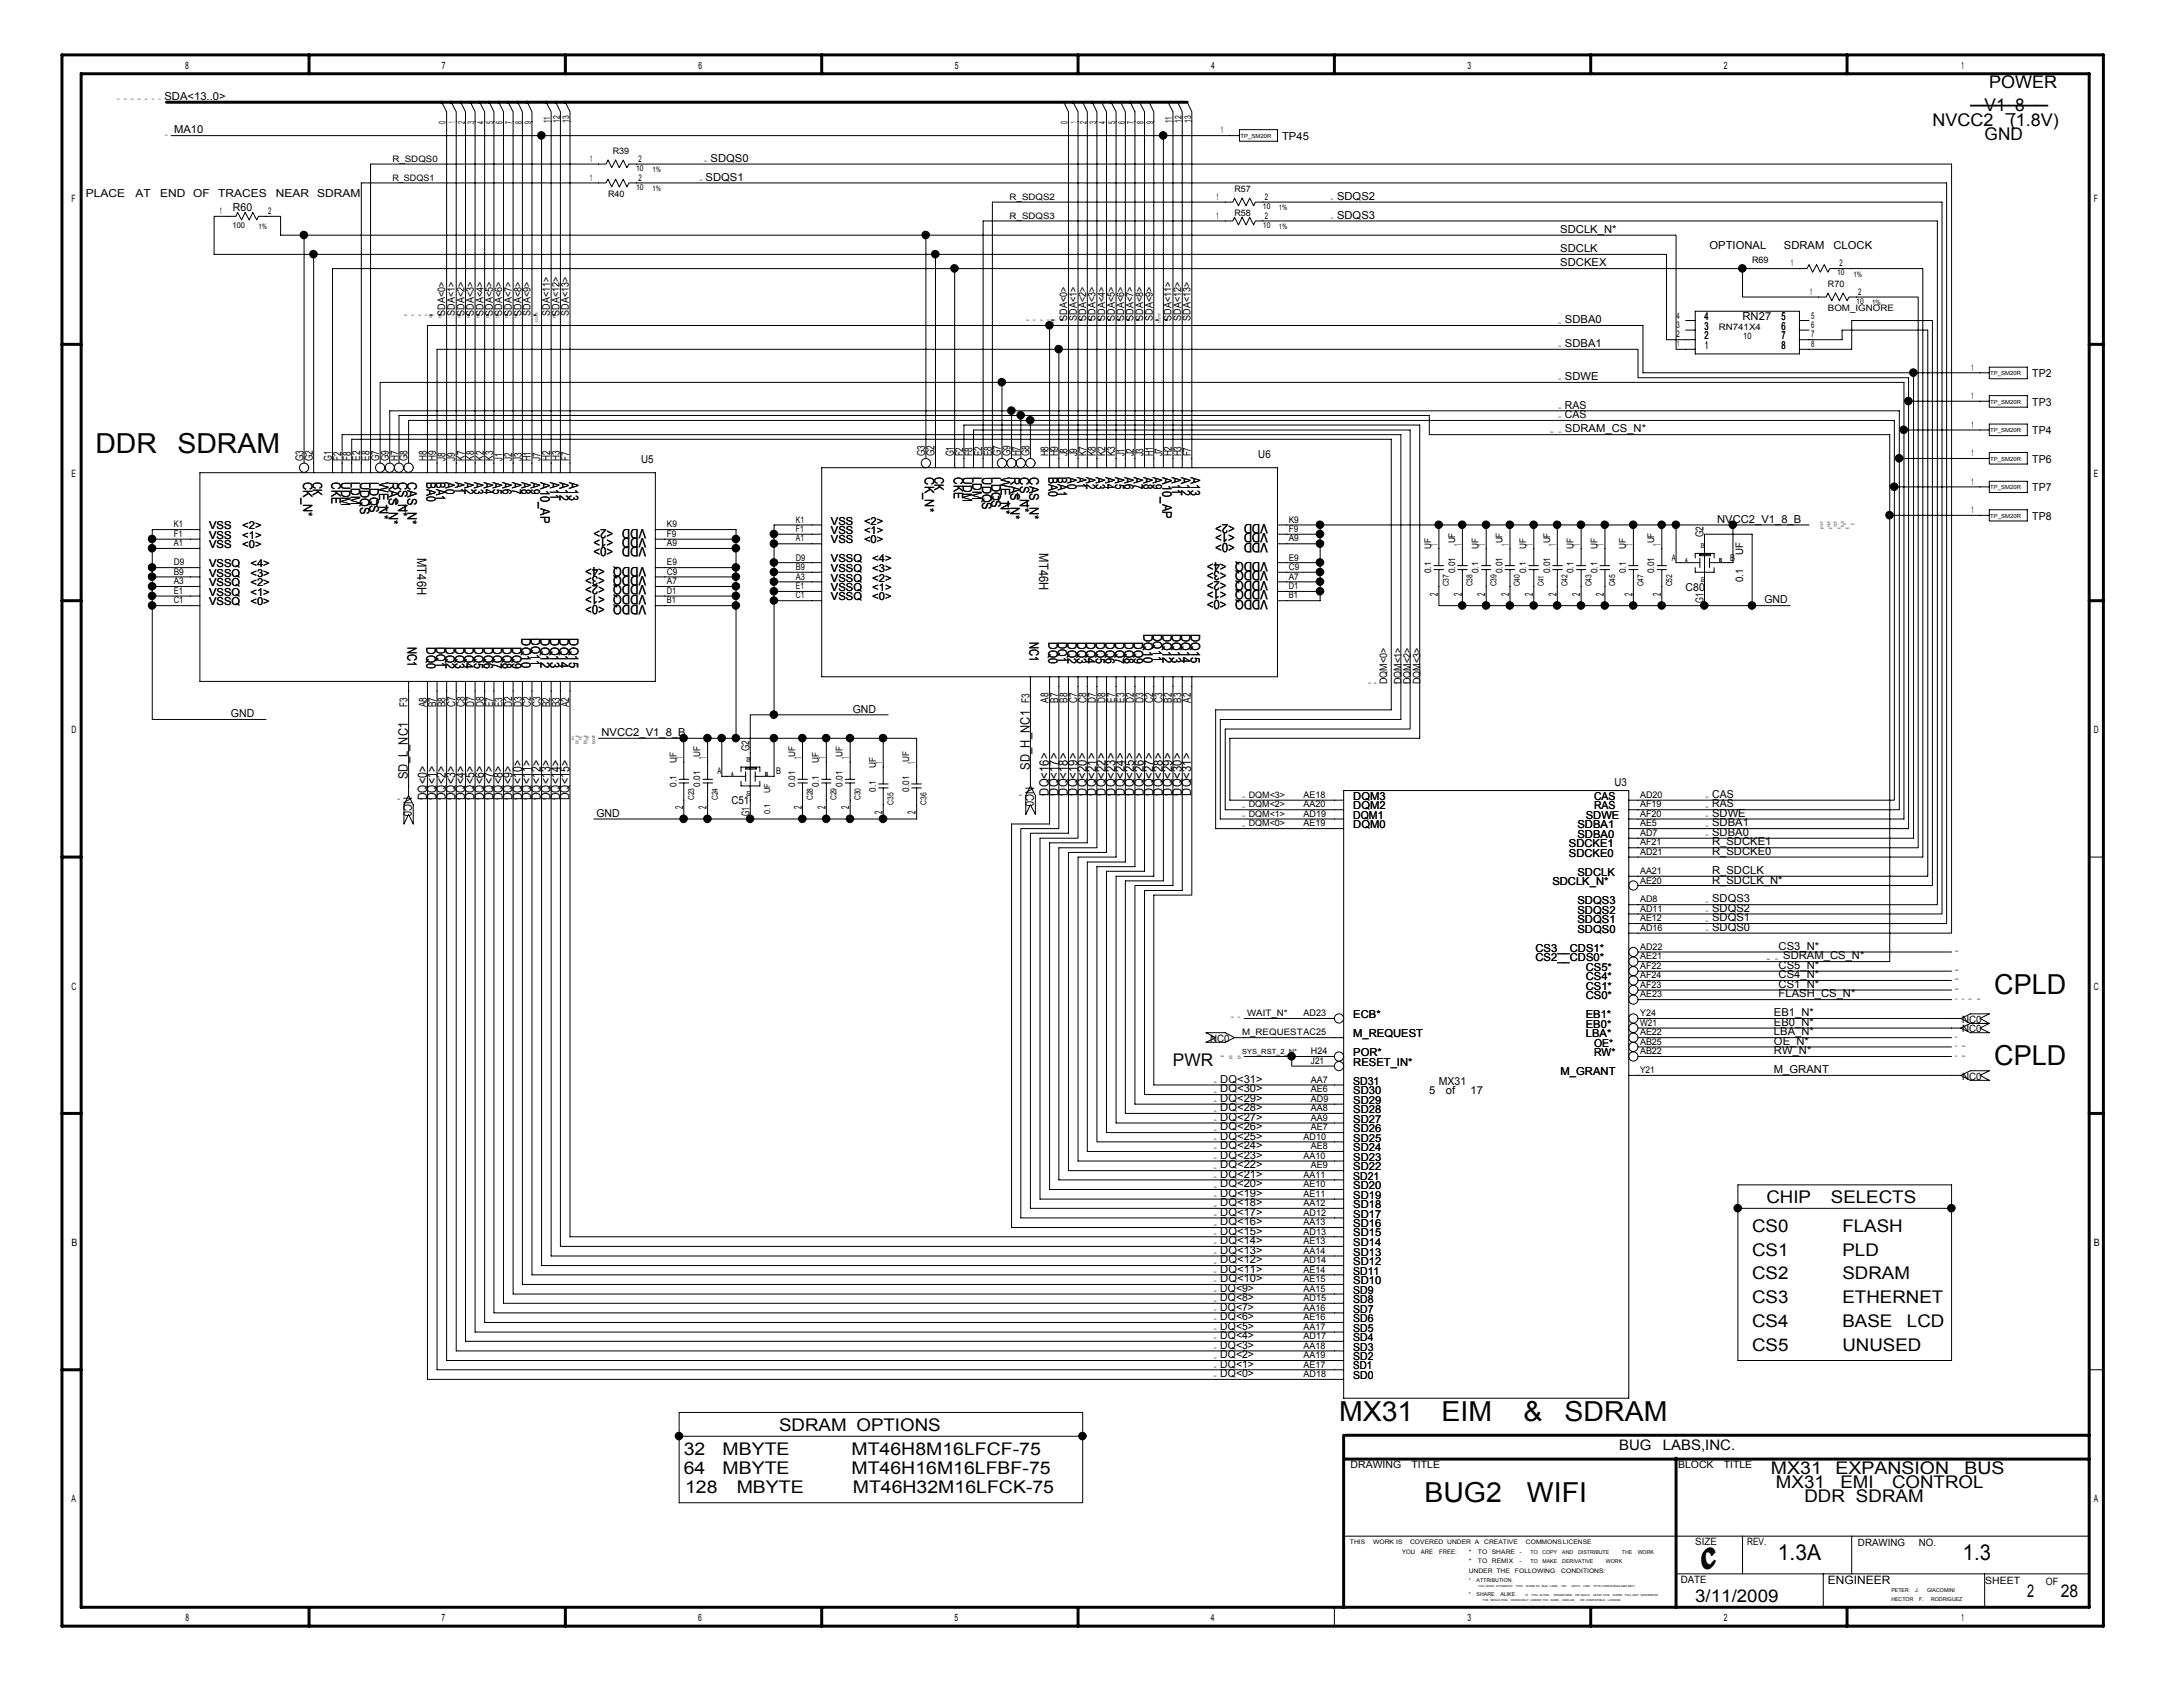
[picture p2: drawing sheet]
<svg xmlns="http://www.w3.org/2000/svg" width="279mm" height="216mm" viewBox="0 0 279 216" stroke-linecap="round" stroke-linejoin="round" font-family="sans-serif">
<defs><g id="words">
<g font-size="3.5">
<text x="12.2" y="58">DDR</text>
<text x="22.7" y="58">SDRAM</text>
<text x="255.2" y="127.2">CPLD</text>
<text x="255.2" y="136.4">CPLD</text>
<text x="171.4" y="181.9">MX31</text>
<text x="184.5" y="181.9">EIM</text>
<text x="195" y="181.9">&amp;</text>
<text x="200.2" y="181.9">SDRAM</text>
<text x="182.3" y="192.2">BUG2</text>
<text x="195.4" y="192.2">WIFI</text>
</g>
<text font-size="3.3" x="217.9" y="200.6">C</text>
<g font-size="2.8">
<text x="252.2" y="13">______</text>
<text x="227.6" y="199.6">1.3A</text>
<text x="251.2" y="199.6">1.3</text>
</g>
<g font-size="2.2">
<text x="254.6" y="11.2">POWER</text>
<text x="247.3" y="16.1">NVCC2</text>
<text x="254" y="17.9">GND</text>
<text x="254" y="14.3">V1_8</text>
<text x="257.2" y="16.1">(1.8V)</text>
<text x="150.1" y="136.4">PWR</text>
<text x="226.1" y="154">CHIP</text>
<text x="234.3" y="154">SELECTS</text>
<text x="224.3" y="157.6">CS0</text>
<text x="224.3" y="160.7">CS1</text>
<text x="235.8" y="157.6">FLASH</text>
<text x="235.8" y="160.7">PLD</text>
<text x="224.3" y="163.7">CS2</text>
<text x="224.3" y="166.8">CS3</text>
<text x="235.8" y="163.7">SDRAM</text>
<text x="235.8" y="166.8">ETHERNET</text>
<text x="224.3" y="169.8">CS4</text>
<text x="224.3" y="172.8">CS5</text>
<text x="235.8" y="169.8">BASE</text>
<text x="235.8" y="172.8">UNUSED</text>
<text x="244.1" y="169.8">LCD</text>
<text x="99.7" y="183.2">SDRAM OPTIONS</text>
<text x="87.5" y="186.2">32</text>
<text x="87.5" y="188.6">64</text>
<text x="87.7" y="191">128</text>
<text x="92.5" y="186.2">MBYTE</text>
<text x="92.5" y="188.6">MBYTE</text>
<text x="94.3" y="191">MBYTE</text>
<text x="109" y="186.2">MT46H8M16LFCF-75</text>
<text x="109" y="188.6">MT46H16M16LFBF-75</text>
<text x="109.1" y="191">MT46H32M16LFCK-75</text>
<text x="226.7" y="188.6">MX31</text>
<text x="227.3" y="190.5">MX31</text>
<text x="234.9" y="188.6">EXPANSION</text>
<text x="235.6" y="190.5">EMI</text>
<text x="242.2" y="190.5">CONTROL</text>
<text x="251.4" y="188.6">BUS</text>
<text x="230.9" y="192.3">DDR SDRAM</text>
<text x="217" y="205.1">3/11/2009</text>
<text x="259.5" y="204.4">2</text>
<text x="263.8" y="204.4">28</text>
</g>
<g font-size="1.9">
<text x="207.2" y="185.6">BUG</text>
<text x="212.8" y="185.6">LABS,INC.</text>
</g>
<g font-size="1.7">
<text x="38.8" y="61.7" transform="rotate(90 38.8 61.7)">CK_N*</text>
<text x="40" y="61.7" transform="rotate(90 40 61.7)">CK</text>
<text x="42.4" y="61.7" transform="rotate(90 42.4 61.7)">CKE</text>
<text x="43.7" y="61.7" transform="rotate(90 43.7 61.7)">UDM</text>
<text x="44.9" y="61.7" transform="rotate(90 44.9 61.7)">LDM</text>
<text x="46.1" y="61.7" transform="rotate(90 46.1 61.7)">UDQS</text>
<text x="47.3" y="61.7" transform="rotate(90 47.3 61.7)">LDQS</text>
<text x="48.5" y="61.7" transform="rotate(90 48.5 61.7)">WE_N*</text>
<text x="49.8" y="61.7" transform="rotate(90 49.8 61.7)">RAS_N*</text>
<text x="50.9" y="61.7" transform="rotate(90 50.9 61.7)">CS_N*</text>
<text x="52.2" y="61.7" transform="rotate(90 52.2 61.7)">CAS_N*</text>
<text x="54.6" y="61.7" transform="rotate(90 54.6 61.7)">BA0</text>
<text x="55.8" y="61.7" transform="rotate(90 55.8 61.7)">BA1</text>
<text x="57" y="61.7" transform="rotate(90 57 61.7)">A0</text>
<text x="58.3" y="61.7" transform="rotate(90 58.3 61.7)">A1</text>
<text x="59.4" y="61.7" transform="rotate(90 59.4 61.7)">A2</text>
<text x="60.7" y="61.7" transform="rotate(90 60.7 61.7)">A3</text>
<text x="61.9" y="61.7" transform="rotate(90 61.9 61.7)">A4</text>
<text x="63.1" y="61.7" transform="rotate(90 63.1 61.7)">A5</text>
<text x="64.3" y="61.7" transform="rotate(90 64.3 61.7)">A6</text>
<text x="65.5" y="61.7" transform="rotate(90 65.5 61.7)">A7</text>
<text x="66.7" y="61.7" transform="rotate(90 66.7 61.7)">A8</text>
<text x="68" y="61.7" transform="rotate(90 68 61.7)">A9</text>
<text x="69.2" y="61.7" transform="rotate(90 69.2 61.7)">A10_AP</text>
<text x="70.4" y="61.7" transform="rotate(90 70.4 61.7)">A11</text>
<text x="71.6" y="61.7" transform="rotate(90 71.6 61.7)">A12</text>
<text x="72.8" y="61.7" transform="rotate(90 72.8 61.7)">A13</text>
<text x="118.4" y="61.1" transform="rotate(90 118.4 61.1)">CK_N*</text>
<text x="119.6" y="61.1" transform="rotate(90 119.6 61.1)">CK</text>
<text x="122.1" y="61.1" transform="rotate(90 122.1 61.1)">CKE</text>
<text x="123.2" y="61.1" transform="rotate(90 123.2 61.1)">UDM</text>
<text x="124.5" y="61.1" transform="rotate(90 124.5 61.1)">LDM</text>
<text x="125.7" y="61.1" transform="rotate(90 125.7 61.1)">UDQS</text>
<text x="126.9" y="61.1" transform="rotate(90 126.9 61.1)">LDQS</text>
<text x="128.1" y="61.1" transform="rotate(90 128.1 61.1)">WE_N*</text>
<text x="129.3" y="61.1" transform="rotate(90 129.3 61.1)">RAS_N*</text>
<text x="130.5" y="61.1" transform="rotate(90 130.5 61.1)">CS_N*</text>
<text x="131.8" y="61.1" transform="rotate(90 131.8 61.1)">CAS_N*</text>
<text x="134.2" y="61.1" transform="rotate(90 134.2 61.1)">BA0</text>
<text x="135.4" y="61.1" transform="rotate(90 135.4 61.1)">BA1</text>
<text x="136.6" y="61.1" transform="rotate(90 136.6 61.1)">A0</text>
<text x="137.9" y="61.1" transform="rotate(90 137.9 61.1)">A1</text>
<text x="139" y="61.1" transform="rotate(90 139 61.1)">A2</text>
<text x="140.3" y="61.1" transform="rotate(90 140.3 61.1)">A3</text>
<text x="141.5" y="61.1" transform="rotate(90 141.5 61.1)">A4</text>
<text x="142.7" y="61.1" transform="rotate(90 142.7 61.1)">A5</text>
<text x="143.9" y="61.1" transform="rotate(90 143.9 61.1)">A6</text>
<text x="145.1" y="61.1" transform="rotate(90 145.1 61.1)">A7</text>
<text x="146.4" y="61.1" transform="rotate(90 146.4 61.1)">A8</text>
<text x="147.5" y="61.1" transform="rotate(90 147.5 61.1)">A9</text>
<text x="148.8" y="61.1" transform="rotate(90 148.8 61.1)">A10_AP</text>
<text x="150" y="61.1" transform="rotate(90 150 61.1)">A11</text>
<text x="151.2" y="61.1" transform="rotate(90 151.2 61.1)">A12</text>
<text x="152.4" y="61.1" transform="rotate(90 152.4 61.1)">A13</text>
<text x="53.4" y="71.4" transform="rotate(90 53.4 71.4)">MT46H</text>
<text x="82.7" y="67.6" transform="rotate(180 82.7 67.6)">VDD &lt;2&gt;</text>
<text x="82.7" y="68.9" transform="rotate(180 82.7 68.9)">VDD &lt;1&gt;</text>
<text x="82.7" y="70.1" transform="rotate(180 82.7 70.1)">VDD &lt;0&gt;</text>
<text x="133" y="70.8" transform="rotate(90 133 70.8)">MT46H</text>
<text x="162.3" y="67.1" transform="rotate(180 162.3 67.1)">VDD &lt;2&gt;</text>
<text x="162.3" y="68.2" transform="rotate(180 162.3 68.2)">VDD &lt;1&gt;</text>
<text x="162.3" y="69.5" transform="rotate(180 162.3 69.5)">VDD &lt;0&gt;</text>
<text x="162.3" y="71.9" transform="rotate(180 162.3 71.9)">VDDQ &lt;4&gt;</text>
<text x="82.7" y="72.5" transform="rotate(180 82.7 72.5)">VDDQ &lt;4&gt;</text>
<text x="82.7" y="73.7" transform="rotate(180 82.7 73.7)">VDDQ &lt;3&gt;</text>
<text x="82.7" y="74.9" transform="rotate(180 82.7 74.9)">VDDQ &lt;2&gt;</text>
<text x="82.7" y="76.2" transform="rotate(180 82.7 76.2)">VDDQ &lt;1&gt;</text>
<text x="82.7" y="77.4" transform="rotate(180 82.7 77.4)">VDDQ &lt;0&gt;</text>
<text x="162.3" y="73.1" transform="rotate(180 162.3 73.1)">VDDQ &lt;3&gt;</text>
<text x="162.3" y="74.3" transform="rotate(180 162.3 74.3)">VDDQ &lt;2&gt;</text>
<text x="162.3" y="75.6" transform="rotate(180 162.3 75.6)">VDDQ &lt;1&gt;</text>
<text x="162.3" y="76.8" transform="rotate(180 162.3 76.8)">VDDQ &lt;0&gt;</text>
<text x="52.2" y="82.8" transform="rotate(90 52.2 82.8)">NC1</text>
<text x="54.6" y="82.8" transform="rotate(90 54.6 82.8)">DQ0</text>
<text x="55.8" y="82.8" transform="rotate(90 55.8 82.8)">DQ1</text>
<text x="57" y="82.8" transform="rotate(90 57 82.8)">DQ2</text>
<text x="58.3" y="82.8" transform="rotate(90 58.3 82.8)">DQ3</text>
<text x="59.4" y="82.8" transform="rotate(90 59.4 82.8)">DQ4</text>
<text x="60.7" y="82.8" transform="rotate(90 60.7 82.8)">DQ5</text>
<text x="61.9" y="82.8" transform="rotate(90 61.9 82.8)">DQ6</text>
<text x="63.1" y="82.8" transform="rotate(90 63.1 82.8)">DQ7</text>
<text x="64.3" y="82.8" transform="rotate(90 64.3 82.8)">DQ8</text>
<text x="65.5" y="82.8" transform="rotate(90 65.5 82.8)">DQ9</text>
<text x="66.7" y="81.7" transform="rotate(90 66.7 81.7)">DQ10</text>
<text x="68" y="81.7" transform="rotate(90 68 81.7)">DQ11</text>
<text x="69.2" y="81.7" transform="rotate(90 69.2 81.7)">DQ12</text>
<text x="70.4" y="81.7" transform="rotate(90 70.4 81.7)">DQ13</text>
<text x="71.6" y="81.7" transform="rotate(90 71.6 81.7)">DQ14</text>
<text x="72.8" y="81.7" transform="rotate(90 72.8 81.7)">DQ15</text>
<text x="131.8" y="82.2" transform="rotate(90 131.8 82.2)">NC1</text>
<text x="134.2" y="82.2" transform="rotate(90 134.2 82.2)">DQ0</text>
<text x="135.4" y="82.2" transform="rotate(90 135.4 82.2)">DQ1</text>
<text x="136.6" y="82.2" transform="rotate(90 136.6 82.2)">DQ2</text>
<text x="137.9" y="82.2" transform="rotate(90 137.9 82.2)">DQ3</text>
<text x="139" y="82.2" transform="rotate(90 139 82.2)">DQ4</text>
<text x="140.3" y="82.2" transform="rotate(90 140.3 82.2)">DQ5</text>
<text x="141.5" y="82.2" transform="rotate(90 141.5 82.2)">DQ6</text>
<text x="142.7" y="82.2" transform="rotate(90 142.7 82.2)">DQ7</text>
<text x="143.9" y="82.2" transform="rotate(90 143.9 82.2)">DQ8</text>
<text x="145.1" y="82.2" transform="rotate(90 145.1 82.2)">DQ9</text>
<text x="146.4" y="81.1" transform="rotate(90 146.4 81.1)">DQ10</text>
<text x="147.5" y="81.1" transform="rotate(90 147.5 81.1)">DQ11</text>
<text x="148.8" y="81.1" transform="rotate(90 148.8 81.1)">DQ12</text>
<text x="150" y="81.1" transform="rotate(90 150 81.1)">DQ13</text>
<text x="151.2" y="81.1" transform="rotate(90 151.2 81.1)">DQ14</text>
<text x="152.4" y="81.1" transform="rotate(90 152.4 81.1)">DQ15</text>
<text x="52.2" y="99.7" transform="rotate(-90 52.2 99.7)">SD_L_NC1</text>
<text x="131.8" y="98.5" transform="rotate(-90 131.8 98.5)">SD_H_NC1</text>
<text x="134.3" y="101.8" transform="rotate(-90 134.3 101.8)">DQ&lt;16&gt;</text>
<text x="135.5" y="101.8" transform="rotate(-90 135.5 101.8)">DQ&lt;17&gt;</text>
<text x="136.7" y="101.8" transform="rotate(-90 136.7 101.8)">DQ&lt;18&gt;</text>
<text x="137.9" y="101.8" transform="rotate(-90 137.9 101.8)">DQ&lt;19&gt;</text>
<text x="139.1" y="101.8" transform="rotate(-90 139.1 101.8)">DQ&lt;20&gt;</text>
<text x="140.3" y="101.8" transform="rotate(-90 140.3 101.8)">DQ&lt;21&gt;</text>
<text x="141.5" y="101.8" transform="rotate(-90 141.5 101.8)">DQ&lt;22&gt;</text>
<text x="142.8" y="101.8" transform="rotate(-90 142.8 101.8)">DQ&lt;23&gt;</text>
<text x="143.9" y="101.8" transform="rotate(-90 143.9 101.8)">DQ&lt;24&gt;</text>
<text x="145.2" y="101.8" transform="rotate(-90 145.2 101.8)">DQ&lt;25&gt;</text>
<text x="146.4" y="101.8" transform="rotate(-90 146.4 101.8)">DQ&lt;26&gt;</text>
<text x="147.6" y="101.8" transform="rotate(-90 147.6 101.8)">DQ&lt;27&gt;</text>
<text x="148.8" y="101.8" transform="rotate(-90 148.8 101.8)">DQ&lt;28&gt;</text>
<text x="150" y="101.8" transform="rotate(-90 150 101.8)">DQ&lt;29&gt;</text>
<text x="151.3" y="101.8" transform="rotate(-90 151.3 101.8)">DQ&lt;30&gt;</text>
<text x="152.5" y="101.8" transform="rotate(-90 152.5 101.8)">DQ&lt;31&gt;</text>
<text x="54.7" y="102.4" transform="rotate(-90 54.7 102.4)">DQ&lt;0&gt;</text>
<text x="55.9" y="102.4" transform="rotate(-90 55.9 102.4)">DQ&lt;1&gt;</text>
<text x="57.1" y="102.4" transform="rotate(-90 57.1 102.4)">DQ&lt;2&gt;</text>
<text x="58.3" y="102.4" transform="rotate(-90 58.3 102.4)">DQ&lt;3&gt;</text>
<text x="59.5" y="102.4" transform="rotate(-90 59.5 102.4)">DQ&lt;4&gt;</text>
<text x="60.7" y="102.4" transform="rotate(-90 60.7 102.4)">DQ&lt;5&gt;</text>
<text x="61.9" y="102.4" transform="rotate(-90 61.9 102.4)">DQ&lt;6&gt;</text>
<text x="63.2" y="102.4" transform="rotate(-90 63.2 102.4)">DQ&lt;7&gt;</text>
<text x="64.4" y="102.4" transform="rotate(-90 64.4 102.4)">DQ&lt;8&gt;</text>
<text x="65.6" y="102.4" transform="rotate(-90 65.6 102.4)">DQ&lt;9&gt;</text>
<text x="66.8" y="102.4" transform="rotate(-90 66.8 102.4)">DQ&lt;10&gt;</text>
<text x="68" y="102.4" transform="rotate(-90 68 102.4)">DQ&lt;11&gt;</text>
<text x="69.2" y="102.4" transform="rotate(-90 69.2 102.4)">DQ&lt;12&gt;</text>
<text x="70.5" y="102.4" transform="rotate(-90 70.5 102.4)">DQ&lt;13&gt;</text>
<text x="71.7" y="102.4" transform="rotate(-90 71.7 102.4)">DQ&lt;14&gt;</text>
<text x="72.9" y="102.4" transform="rotate(-90 72.9 102.4)">DQ&lt;15&gt;</text>
</g>
<g font-size="1.5">
<text x="51.7" y="102" transform="rotate(90 51.7 102)">NC0</text>
<text x="131.2" y="100.8" transform="rotate(90 131.2 100.8)">NC0</text>
<text x="233.9" y="202.7">ENGINEER</text>
</g>
<g font-size="1.4">
<text x="21.1" y="12.8">SDA&lt;13..0&gt;</text>
<text x="22.3" y="17.1">MA10</text>
<text x="164.1" y="17.9">TP45</text>
<text x="90.3" y="23.1">SDQS1</text>
<text x="90.9" y="20.7">SDQS0</text>
<text x="11" y="25.2">PLACE</text>
<text x="17.3" y="25.2">AT</text>
<text x="20.5" y="25.2">END</text>
<text x="24.7" y="25.2">OF</text>
<text x="27.9" y="25.2">TRACES</text>
<text x="29.8" y="27">R60</text>
<text x="35.3" y="25.2">NEAR</text>
<text x="40.6" y="25.2">SDRAM</text>
<text x="171.1" y="25.6">SDQS2</text>
<text x="171.1" y="28">SDQS3</text>
<text x="199.7" y="29.8">SDCLK_N*</text>
<text x="199.7" y="34.1">SDCKEX</text>
<text x="199.7" y="32.3">SDCLK</text>
<text x="218.8" y="31.9">OPTIONAL</text>
<text x="228.3" y="31.9">SDRAM</text>
<text x="234.7" y="31.9">CLOCK</text>
<text x="200.3" y="41.4">SDBA0</text>
<text x="218.2" y="41">4</text>
<text x="223" y="41">RN27</text>
<text x="228" y="41">5</text>
<text x="200.3" y="44.4">SDBA1</text>
<text x="218.2" y="42.2">3</text>
<text x="218.2" y="43.4">2</text>
<text x="218.3" y="44.7">1</text>
<text x="228" y="44.7">8</text>
<text x="228" y="43.4">7</text>
<text x="228" y="42.2">6</text>
<text x="200.3" y="52.3">RAS</text>
<text x="200.3" y="53.5">CAS</text>
<text x="200.3" y="48.6">SDWE</text>
<text x="260.1" y="51.9">TP3</text>
<text x="260.1" y="48.3">TP2</text>
<text x="38.8" y="59" transform="rotate(-90 38.8 59)">G3</text>
<text x="40" y="59" transform="rotate(-90 40 59)">G2</text>
<text x="42.5" y="59" transform="rotate(-90 42.5 59)">G1</text>
<text x="43.7" y="59" transform="rotate(-90 43.7 59)">F2</text>
<text x="44.9" y="59" transform="rotate(-90 44.9 59)">F8</text>
<text x="46.1" y="59" transform="rotate(-90 46.1 59)">E2</text>
<text x="47.3" y="59" transform="rotate(-90 47.3 59)">E8</text>
<text x="48.5" y="59" transform="rotate(-90 48.5 59)">G7</text>
<text x="49.8" y="59" transform="rotate(-90 49.8 59)">G9</text>
<text x="51" y="59" transform="rotate(-90 51 59)">H7</text>
<text x="52.2" y="59" transform="rotate(-90 52.2 59)">G8</text>
<text x="54.6" y="59" transform="rotate(-90 54.6 59)">H8</text>
<text x="55.8" y="59" transform="rotate(-90 55.8 59)">H9</text>
<text x="57" y="59" transform="rotate(-90 57 59)">J8</text>
<text x="58.3" y="59" transform="rotate(-90 58.3 59)">J9</text>
<text x="59.5" y="59" transform="rotate(-90 59.5 59)">K7</text>
<text x="60.7" y="59" transform="rotate(-90 60.7 59)">K8</text>
<text x="61.9" y="59" transform="rotate(-90 61.9 59)">K2</text>
<text x="63.1" y="59" transform="rotate(-90 63.1 59)">K3</text>
<text x="64.3" y="59" transform="rotate(-90 64.3 59)">J1</text>
<text x="65.5" y="59" transform="rotate(-90 65.5 59)">J2</text>
<text x="66.8" y="59" transform="rotate(-90 66.8 59)">J3</text>
<text x="68" y="59" transform="rotate(-90 68 59)">H1</text>
<text x="69.2" y="59" transform="rotate(-90 69.2 59)">J7</text>
<text x="70.4" y="59" transform="rotate(-90 70.4 59)">H2</text>
<text x="71.6" y="59" transform="rotate(-90 71.6 59)">H3</text>
<text x="72.8" y="59" transform="rotate(-90 72.8 59)">F7</text>
<text x="82.1" y="59.2">U5</text>
<text x="118.4" y="58.4" transform="rotate(-90 118.4 58.4)">G3</text>
<text x="119.6" y="58.4" transform="rotate(-90 119.6 58.4)">G2</text>
<text x="122.1" y="58.4" transform="rotate(-90 122.1 58.4)">G1</text>
<text x="123.3" y="58.4" transform="rotate(-90 123.3 58.4)">F2</text>
<text x="124.5" y="58.4" transform="rotate(-90 124.5 58.4)">F8</text>
<text x="125.7" y="58.4" transform="rotate(-90 125.7 58.4)">E2</text>
<text x="126.9" y="58.4" transform="rotate(-90 126.9 58.4)">E8</text>
<text x="128.1" y="58.4" transform="rotate(-90 128.1 58.4)">G7</text>
<text x="129.3" y="58.4" transform="rotate(-90 129.3 58.4)">G9</text>
<text x="130.6" y="58.4" transform="rotate(-90 130.6 58.4)">H7</text>
<text x="131.8" y="58.4" transform="rotate(-90 131.8 58.4)">G8</text>
<text x="134.2" y="58.4" transform="rotate(-90 134.2 58.4)">H8</text>
<text x="135.4" y="58.4" transform="rotate(-90 135.4 58.4)">H9</text>
<text x="136.6" y="58.4" transform="rotate(-90 136.6 58.4)">J8</text>
<text x="137.9" y="58.4" transform="rotate(-90 137.9 58.4)">J9</text>
<text x="139.1" y="58.4" transform="rotate(-90 139.1 58.4)">K7</text>
<text x="140.3" y="58.4" transform="rotate(-90 140.3 58.4)">K8</text>
<text x="141.5" y="58.4" transform="rotate(-90 141.5 58.4)">K2</text>
<text x="142.7" y="58.4" transform="rotate(-90 142.7 58.4)">K3</text>
<text x="143.9" y="58.4" transform="rotate(-90 143.9 58.4)">J1</text>
<text x="145.1" y="58.4" transform="rotate(-90 145.1 58.4)">J2</text>
<text x="146.4" y="58.4" transform="rotate(-90 146.4 58.4)">J3</text>
<text x="147.6" y="58.4" transform="rotate(-90 147.6 58.4)">H1</text>
<text x="148.8" y="58.4" transform="rotate(-90 148.8 58.4)">J7</text>
<text x="150" y="58.4" transform="rotate(-90 150 58.4)">H2</text>
<text x="151.2" y="58.4" transform="rotate(-90 151.2 58.4)">H3</text>
<text x="152.4" y="58.4" transform="rotate(-90 152.4 58.4)">F7</text>
<text x="161.1" y="58.6">U6</text>
<text x="200.3" y="55.3">SDRAM_CS_N*</text>
<text x="260.1" y="55.6">TP4</text>
<text x="260.1" y="59.2">TP6</text>
<text x="260.1" y="62.9">TP7</text>
<text x="26.8" y="67.7">VSS</text>
<text x="26.8" y="69">VSS</text>
<text x="26.8" y="70.1">VSS</text>
<text x="31" y="67.7">&lt;2&gt;</text>
<text x="31" y="69">&lt;1&gt;</text>
<text x="31" y="70.1">&lt;0&gt;</text>
<text x="106.4" y="67.1">VSS</text>
<text x="106.4" y="68.3">VSS</text>
<text x="106.4" y="69.6">VSS</text>
<text x="106.4" y="72">VSSQ</text>
<text x="110.6" y="67.1">&lt;2&gt;</text>
<text x="110.6" y="68.3">&lt;1&gt;</text>
<text x="110.6" y="69.6">&lt;0&gt;</text>
<text x="111.6" y="72">&lt;4&gt;</text>
<text x="184" y="69.9" transform="rotate(-90 184 69.9)">1</text>
<text x="187.1" y="69.9" transform="rotate(-90 187.1 69.9)">1</text>
<text x="190.1" y="69.9" transform="rotate(-90 190.1 69.9)">1</text>
<text x="193.1" y="69.9" transform="rotate(-90 193.1 69.9)">1</text>
<text x="196.2" y="69.9" transform="rotate(-90 196.2 69.9)">1</text>
<text x="199.2" y="69.9" transform="rotate(-90 199.2 69.9)">1</text>
<text x="202.2" y="69.9" transform="rotate(-90 202.2 69.9)">1</text>
<text x="205.3" y="69.9" transform="rotate(-90 205.3 69.9)">1</text>
<text x="208.9" y="69.9" transform="rotate(-90 208.9 69.9)">1</text>
<text x="212.6" y="69.9" transform="rotate(-90 212.6 69.9)">1</text>
<text x="218" y="68.7" transform="rotate(-90 218 68.7)">G2</text>
<text x="219.8" y="66.9">NVCC2_V1_8_B</text>
<text x="260.1" y="66.5">TP8</text>
<text x="26.8" y="72.6">VSSQ</text>
<text x="26.8" y="73.8">VSSQ</text>
<text x="26.8" y="75">VSSQ</text>
<text x="26.8" y="76.2">VSSQ</text>
<text x="26.8" y="77.5">VSSQ</text>
<text x="32.1" y="72.6">&lt;4&gt;</text>
<text x="32.1" y="73.8">&lt;3&gt;</text>
<text x="32.1" y="75">&lt;2&gt;</text>
<text x="32.1" y="76.2">&lt;1&gt;</text>
<text x="32.1" y="77.5">&lt;0&gt;</text>
<text x="106.4" y="73.2">VSSQ</text>
<text x="106.4" y="74.4">VSSQ</text>
<text x="106.4" y="75.6">VSSQ</text>
<text x="106.4" y="76.8">VSSQ</text>
<text x="111.6" y="73.2">&lt;3&gt;</text>
<text x="111.6" y="74.4">&lt;2&gt;</text>
<text x="111.6" y="75.6">&lt;1&gt;</text>
<text x="111.6" y="76.8">&lt;0&gt;</text>
<text x="184" y="76.2" transform="rotate(-90 184 76.2)">2</text>
<text x="187.1" y="76.2" transform="rotate(-90 187.1 76.2)">2</text>
<text x="190.1" y="76.2" transform="rotate(-90 190.1 76.2)">2</text>
<text x="193.1" y="76.2" transform="rotate(-90 193.1 76.2)">2</text>
<text x="196.2" y="76.2" transform="rotate(-90 196.2 76.2)">2</text>
<text x="199.2" y="76.2" transform="rotate(-90 199.2 76.2)">2</text>
<text x="202.2" y="76.2" transform="rotate(-90 202.2 76.2)">2</text>
<text x="205.3" y="76.2" transform="rotate(-90 205.3 76.2)">2</text>
<text x="208.9" y="76.2" transform="rotate(-90 208.9 76.2)">2</text>
<text x="212.6" y="76.2" transform="rotate(-90 212.6 76.2)">2</text>
<text x="215.7" y="75.6">C80</text>
<text x="218" y="77.2" transform="rotate(-90 218 77.2)">G1</text>
<text x="225.8" y="77.2">GND</text>
<text x="131.8" y="89.9" transform="rotate(-90 131.8 89.9)">F3</text>
<text x="134.2" y="89.9" transform="rotate(-90 134.2 89.9)">A8</text>
<text x="135.4" y="89.9" transform="rotate(-90 135.4 89.9)">B7</text>
<text x="136.6" y="89.9" transform="rotate(-90 136.6 89.9)">B8</text>
<text x="137.9" y="89.9" transform="rotate(-90 137.9 89.9)">C7</text>
<text x="139.1" y="89.9" transform="rotate(-90 139.1 89.9)">C8</text>
<text x="140.3" y="89.9" transform="rotate(-90 140.3 89.9)">D7</text>
<text x="141.5" y="89.9" transform="rotate(-90 141.5 89.9)">D8</text>
<text x="142.7" y="89.9" transform="rotate(-90 142.7 89.9)">E7</text>
<text x="143.9" y="89.9" transform="rotate(-90 143.9 89.9)">E3</text>
<text x="145.1" y="89.9" transform="rotate(-90 145.1 89.9)">D2</text>
<text x="146.4" y="89.9" transform="rotate(-90 146.4 89.9)">D3</text>
<text x="147.6" y="89.9" transform="rotate(-90 147.6 89.9)">C2</text>
<text x="148.8" y="89.9" transform="rotate(-90 148.8 89.9)">C3</text>
<text x="150" y="89.9" transform="rotate(-90 150 89.9)">B2</text>
<text x="151.2" y="89.9" transform="rotate(-90 151.2 89.9)">B3</text>
<text x="152.4" y="89.9" transform="rotate(-90 152.4 89.9)">A2</text>
<text x="29.6" y="91.8">GND</text>
<text x="52.2" y="90.5" transform="rotate(-90 52.2 90.5)">F3</text>
<text x="54.6" y="90.5" transform="rotate(-90 54.6 90.5)">A8</text>
<text x="55.8" y="90.5" transform="rotate(-90 55.8 90.5)">B7</text>
<text x="57" y="90.5" transform="rotate(-90 57 90.5)">B8</text>
<text x="58.3" y="90.5" transform="rotate(-90 58.3 90.5)">C7</text>
<text x="59.5" y="90.5" transform="rotate(-90 59.5 90.5)">C8</text>
<text x="60.7" y="90.5" transform="rotate(-90 60.7 90.5)">D7</text>
<text x="61.9" y="90.5" transform="rotate(-90 61.9 90.5)">D8</text>
<text x="63.1" y="90.5" transform="rotate(-90 63.1 90.5)">E7</text>
<text x="64.3" y="90.5" transform="rotate(-90 64.3 90.5)">E3</text>
<text x="65.5" y="90.5" transform="rotate(-90 65.5 90.5)">D2</text>
<text x="66.8" y="90.5" transform="rotate(-90 66.8 90.5)">D3</text>
<text x="68" y="90.5" transform="rotate(-90 68 90.5)">C2</text>
<text x="69.2" y="90.5" transform="rotate(-90 69.2 90.5)">C3</text>
<text x="70.4" y="90.5" transform="rotate(-90 70.4 90.5)">B2</text>
<text x="71.6" y="90.5" transform="rotate(-90 71.6 90.5)">B3</text>
<text x="72.8" y="90.5" transform="rotate(-90 72.8 90.5)">A2</text>
<text x="77" y="94.2">NVCC2_V1_8_B</text>
<text x="109.1" y="91.2">GND</text>
<text x="87.4" y="97.2" transform="rotate(-90 87.4 97.2)">1</text>
<text x="90.4" y="97.2" transform="rotate(-90 90.4 97.2)">1</text>
<text x="95.9" y="96.1" transform="rotate(-90 95.9 96.1)">G2</text>
<text x="102.6" y="97.2" transform="rotate(-90 102.6 97.2)">1</text>
<text x="105.6" y="97.2" transform="rotate(-90 105.6 97.2)">1</text>
<text x="108.7" y="97.2" transform="rotate(-90 108.7 97.2)">1</text>
<text x="113" y="97.8" transform="rotate(-90 113 97.8)">1</text>
<text x="117.2" y="97.8" transform="rotate(-90 117.2 97.8)">1</text>
<text x="206.6" y="100.5">U3</text>
<text x="76.3" y="104.6">GND</text>
<text x="87.4" y="103.6" transform="rotate(-90 87.4 103.6)">2</text>
<text x="90.4" y="103.6" transform="rotate(-90 90.4 103.6)">2</text>
<text x="93.6" y="103">C51</text>
<text x="95.9" y="104.5" transform="rotate(-90 95.9 104.5)">G1</text>
<text x="102.6" y="103.6" transform="rotate(-90 102.6 103.6)">2</text>
<text x="105.6" y="103.6" transform="rotate(-90 105.6 103.6)">2</text>
<text x="108.7" y="103.6" transform="rotate(-90 108.7 103.6)">2</text>
<text x="113" y="104.2" transform="rotate(-90 113 104.2)">2</text>
<text x="117.2" y="104.2" transform="rotate(-90 117.2 104.2)">2</text>
<text x="173.2" y="102.4">DQM3</text>
<text x="173.2" y="103.6">DQM2</text>
<text x="173.2" y="104.8">DQM1</text>
<text x="173.2" y="106">DQM0</text>
<text x="201.9" y="106">SDBA1</text>
<text x="201.9" y="107.2">SDBA0</text>
<text x="203" y="104.8">SDWE</text>
<text x="204" y="102.4">CAS</text>
<text x="204" y="103.6">RAS</text>
<text x="219.1" y="105.7">SDBA1</text>
<text x="219.1" y="107">SDBA0</text>
<text x="219.1" y="103.3">RAS</text>
<text x="219.1" y="102.1">CAS</text>
<text x="219.1" y="104.6">SDWE</text>
<text x="198.7" y="113.3">SDCLK_N*</text>
<text x="200.8" y="108.5">SDCKE1</text>
<text x="200.8" y="109.6">SDCKE0</text>
<text x="201.9" y="112.1">SDCLK</text>
<text x="219.1" y="109.4">R_SDCKE0</text>
<text x="219.1" y="111.8">R_SDCLK</text>
<text x="219.1" y="108.2">R_SDCKE1</text>
<text x="219.1" y="113.1">R_SDCLK_N*</text>
<text x="201.9" y="115.7">SDQS3</text>
<text x="201.9" y="116.9">SDQS2</text>
<text x="201.9" y="118.2">SDQS1</text>
<text x="201.9" y="119.4">SDQS0</text>
<text x="219.1" y="116.7">SDQS2</text>
<text x="219.1" y="117.9">SDQS1</text>
<text x="219.1" y="119.1">SDQS0</text>
<text x="219.1" y="115.5">SDQS3</text>
<text x="196.5" y="121.8">CS3__CDS1*</text>
<text x="196.5" y="123">CS2__CDS0*</text>
<text x="203" y="124.2">CS5*</text>
<text x="203" y="125.4">CS4*</text>
<text x="227.6" y="124">CS5_N*</text>
<text x="227.6" y="125.2">CS4_N*</text>
<text x="227.6" y="121.6">CS3_N*</text>
<text x="228.2" y="122.8">SDRAM_CS_N*</text>
<text x="173.2" y="130.3">ECB*</text>
<text x="203" y="130.3">EB1*</text>
<text x="203" y="126.7">CS1*</text>
<text x="203" y="127.9">CS0*</text>
<text x="203" y="131.5">EB0*</text>
<text x="227" y="130.1">EB1_N*</text>
<text x="227" y="131.3">EB0_N*</text>
<text x="227.6" y="126.4">CS1_N*</text>
<text x="227.6" y="127.6">FLASH_CS_N*</text>
<text x="173.2" y="132.8">M_REQUEST</text>
<text x="173.2" y="135.2">POR*</text>
<text x="173.2" y="136.4">RESET_IN*</text>
<text x="199.7" y="137.6">M_GRANT</text>
<text x="203" y="132.8">LBA*</text>
<text x="204" y="133.9">OE*</text>
<text x="204" y="135.2">RW*</text>
<text x="227" y="132.5">LBA_N*</text>
<text x="227" y="133.7">OE_N*</text>
<text x="227" y="134.9">RW_N*</text>
<text x="227" y="137.4">M_GRANT</text>
<text x="156.2" y="139.8">DQ&lt;30&gt;</text>
<text x="156.2" y="141">DQ&lt;29&gt;</text>
<text x="156.2" y="142.2">DQ&lt;28&gt;</text>
<text x="156.2" y="143.4">DQ&lt;27&gt;</text>
<text x="156.2" y="138.6">DQ&lt;31&gt;</text>
<text x="173.2" y="138.8">SD31</text>
<text x="173.2" y="140">SD30</text>
<text x="173.2" y="141.3">SD29</text>
<text x="173.2" y="142.5">SD28</text>
<text x="173.2" y="143.7">SD27</text>
<text x="182.9" y="140">5</text>
<text x="184.2" y="138.8">MX31</text>
<text x="185.1" y="140">of</text>
<text x="188.2" y="140">17</text>
<text x="156.2" y="145.9">DQ&lt;25&gt;</text>
<text x="156.2" y="147.1">DQ&lt;24&gt;</text>
<text x="156.2" y="148.3">DQ&lt;23&gt;</text>
<text x="156.2" y="149.5">DQ&lt;22&gt;</text>
<text x="156.2" y="144.7">DQ&lt;26&gt;</text>
<text x="173.2" y="144.9">SD26</text>
<text x="173.2" y="146.1">SD25</text>
<text x="173.2" y="147.3">SD24</text>
<text x="173.2" y="148.5">SD23</text>
<text x="173.2" y="149.8">SD22</text>
<text x="156.2" y="150.7">DQ&lt;21&gt;</text>
<text x="156.2" y="151.9">DQ&lt;20&gt;</text>
<text x="156.2" y="154.4">DQ&lt;18&gt;</text>
<text x="156.2" y="155.6">DQ&lt;17&gt;</text>
<text x="156.2" y="153.2">DQ&lt;19&gt;</text>
<text x="173.2" y="151">SD21</text>
<text x="173.2" y="152.2">SD20</text>
<text x="173.2" y="153.4">SD19</text>
<text x="173.2" y="154.6">SD18</text>
<text x="173.2" y="155.8">SD17</text>
<text x="156.2" y="156.8">DQ&lt;16&gt;</text>
<text x="156.2" y="158">DQ&lt;15&gt;</text>
<text x="156.2" y="159.2">DQ&lt;14&gt;</text>
<text x="156.2" y="160.4">DQ&lt;13&gt;</text>
<text x="156.2" y="161.7">DQ&lt;12&gt;</text>
<text x="173.2" y="157.1">SD16</text>
<text x="173.2" y="158.2">SD15</text>
<text x="173.2" y="159.5">SD14</text>
<text x="173.2" y="160.7">SD13</text>
<text x="173.2" y="161.9">SD12</text>
<text x="156.2" y="162.9">DQ&lt;11&gt;</text>
<text x="156.2" y="164.1">DQ&lt;10&gt;</text>
<text x="156.2" y="165.3">DQ&lt;9&gt;</text>
<text x="156.2" y="166.5">DQ&lt;8&gt;</text>
<text x="156.2" y="167.7">DQ&lt;7&gt;</text>
<text x="173.2" y="163.1">SD11</text>
<text x="173.2" y="164.3">SD10</text>
<text x="173.2" y="165.6">SD9</text>
<text x="173.2" y="166.8">SD8</text>
<text x="173.2" y="168">SD7</text>
<text x="156.2" y="169">DQ&lt;6&gt;</text>
<text x="156.2" y="170.2">DQ&lt;5&gt;</text>
<text x="156.2" y="171.4">DQ&lt;4&gt;</text>
<text x="156.2" y="172.6">DQ&lt;3&gt;</text>
<text x="156.2" y="173.8">DQ&lt;2&gt;</text>
<text x="173.2" y="169.2">SD6</text>
<text x="173.2" y="170.4">SD5</text>
<text x="173.2" y="171.6">SD4</text>
<text x="173.2" y="172.8">SD3</text>
<text x="156.2" y="175">DQ&lt;1&gt;</text>
<text x="156.2" y="176.2">DQ&lt;0&gt;</text>
<text x="173.2" y="174.1">SD2</text>
<text x="173.2" y="175.3">SD1</text>
<text x="173.2" y="176.5">SD0</text>
</g>
<g font-size="1.3">
<text x="23.7" y="8.8">8</text>
<text x="56.5" y="8.8">7</text>
<text x="89.4" y="8.8">6</text>
<text x="122.2" y="8.8">5</text>
<text x="155" y="8.8">4</text>
<text x="187.8" y="8.8">3</text>
<text x="220.6" y="8.8">2</text>
<text x="251.1" y="8.8">1</text>
<text x="9.2" y="25.8">F</text>
<text x="268" y="25.8">F</text>
<text x="57" y="40.4" transform="rotate(-90 57 40.4)">SDA&lt;0&gt;</text>
<text x="58.2" y="40.4" transform="rotate(-90 58.2 40.4)">SDA&lt;1&gt;</text>
<text x="59.5" y="40.4" transform="rotate(-90 59.5 40.4)">SDA&lt;2&gt;</text>
<text x="60.6" y="40.4" transform="rotate(-90 60.6 40.4)">SDA&lt;3&gt;</text>
<text x="61.9" y="40.4" transform="rotate(-90 61.9 40.4)">SDA&lt;4&gt;</text>
<text x="63.1" y="40.4" transform="rotate(-90 63.1 40.4)">SDA&lt;5&gt;</text>
<text x="64.3" y="40.4" transform="rotate(-90 64.3 40.4)">SDA&lt;6&gt;</text>
<text x="65.5" y="40.4" transform="rotate(-90 65.5 40.4)">SDA&lt;7&gt;</text>
<text x="66.7" y="40.4" transform="rotate(-90 66.7 40.4)">SDA&lt;8&gt;</text>
<text x="67.9" y="40.4" transform="rotate(-90 67.9 40.4)">SDA&lt;9&gt;</text>
<text x="70.4" y="40.4" transform="rotate(-90 70.4 40.4)">SDA&lt;11&gt;</text>
<text x="71.6" y="40.4" transform="rotate(-90 71.6 40.4)">SDA&lt;12&gt;</text>
<text x="72.8" y="40.4" transform="rotate(-90 72.8 40.4)">SDA&lt;13&gt;</text>
<text x="136.6" y="41" transform="rotate(-90 136.6 41)">SDA&lt;0&gt;</text>
<text x="137.8" y="41" transform="rotate(-90 137.8 41)">SDA&lt;1&gt;</text>
<text x="139" y="41" transform="rotate(-90 139 41)">SDA&lt;2&gt;</text>
<text x="140.2" y="41" transform="rotate(-90 140.2 41)">SDA&lt;3&gt;</text>
<text x="141.5" y="41" transform="rotate(-90 141.5 41)">SDA&lt;4&gt;</text>
<text x="142.7" y="41" transform="rotate(-90 142.7 41)">SDA&lt;5&gt;</text>
<text x="143.9" y="41" transform="rotate(-90 143.9 41)">SDA&lt;6&gt;</text>
<text x="145.1" y="41" transform="rotate(-90 145.1 41)">SDA&lt;7&gt;</text>
<text x="146.3" y="41" transform="rotate(-90 146.3 41)">SDA&lt;8&gt;</text>
<text x="147.5" y="41" transform="rotate(-90 147.5 41)">SDA&lt;9&gt;</text>
<text x="150" y="41" transform="rotate(-90 150 41)">SDA&lt;11&gt;</text>
<text x="151.2" y="41" transform="rotate(-90 151.2 41)">SDA&lt;12&gt;</text>
<text x="152.4" y="41" transform="rotate(-90 152.4 41)">SDA&lt;13&gt;</text>
<text x="9.2" y="61">E</text>
<text x="268" y="61">E</text>
<text x="223.1" y="71.1" transform="rotate(-90 223.1 71.1)">UF</text>
<text x="223.1" y="74.5" transform="rotate(-90 223.1 74.5)">0.1</text>
<text x="177.6" y="87.6" transform="rotate(-90 177.6 87.6)">DQM&lt;0&gt;</text>
<text x="179.4" y="87.6" transform="rotate(-90 179.4 87.6)">DQM&lt;1&gt;</text>
<text x="180.6" y="87.6" transform="rotate(-90 180.6 87.6)">DQM&lt;2&gt;</text>
<text x="181.8" y="87.6" transform="rotate(-90 181.8 87.6)">DQM&lt;3&gt;</text>
<text x="9.2" y="93.9">D</text>
<text x="268" y="93.9">D</text>
<text x="9.2" y="126.7">C</text>
<text x="251.1" y="130.9">NC0</text>
<text x="268" y="126.7">C</text>
<text x="154.9" y="133.3">NC0</text>
<text x="251.1" y="132.1">NC0</text>
<text x="251.1" y="138.2">NC0</text>
<text x="9.2" y="159.5">B</text>
<text x="268" y="159.5">B</text>
<text x="172.9" y="187.9">DRAWING</text>
<text x="180.7" y="187.9">TITLE</text>
<text x="214.8" y="187.9">BLOCK</text>
<text x="220.6" y="187.9">TITLE</text>
<text x="9.2" y="192.3">A</text>
<text x="217" y="197.7">SIZE</text>
<text x="223.6" y="197.7">REV.</text>
<text x="237.8" y="197.9">DRAWING</text>
<text x="245.6" y="197.9">NO.</text>
<text x="268" y="192.3">A</text>
<text x="215.1" y="202.6">DATE</text>
<text x="254.1" y="202.8">SHEET</text>
<text x="261.8" y="202.9">OF</text>
<text x="23.7" y="207.5">8</text>
<text x="56.5" y="207.5">7</text>
<text x="89.4" y="207.5">6</text>
<text x="122.2" y="207.5">5</text>
<text x="155" y="207.5">4</text>
<text x="187.8" y="207.5">3</text>
<text x="220.6" y="207.5">2</text>
<text x="251.1" y="207.5">1</text>
</g>
<g font-size="1.2">
<text x="57" y="15.8" transform="rotate(-90 57 15.8)">0</text>
<text x="58.3" y="15.7" transform="rotate(-90 58.3 15.7)">1</text>
<text x="59.5" y="15.8" transform="rotate(-90 59.5 15.8)">2</text>
<text x="60.7" y="15.8" transform="rotate(-90 60.7 15.8)">3</text>
<text x="61.9" y="15.8" transform="rotate(-90 61.9 15.8)">4</text>
<text x="63.1" y="15.8" transform="rotate(-90 63.1 15.8)">5</text>
<text x="64.3" y="15.8" transform="rotate(-90 64.3 15.8)">6</text>
<text x="65.5" y="15.8" transform="rotate(-90 65.5 15.8)">7</text>
<text x="66.8" y="15.8" transform="rotate(-90 66.8 15.8)">8</text>
<text x="68" y="15.8" transform="rotate(-90 68 15.8)">9</text>
<text x="70.4" y="15.7" transform="rotate(-90 70.4 15.7)">11</text>
<text x="71.6" y="15.7" transform="rotate(-90 71.6 15.7)">12</text>
<text x="72.8" y="15.7" transform="rotate(-90 72.8 15.7)">13</text>
<text x="136.6" y="15.8" transform="rotate(-90 136.6 15.8)">0</text>
<text x="137.9" y="15.7" transform="rotate(-90 137.9 15.7)">1</text>
<text x="139.1" y="15.8" transform="rotate(-90 139.1 15.8)">2</text>
<text x="140.3" y="15.8" transform="rotate(-90 140.3 15.8)">3</text>
<text x="141.5" y="15.8" transform="rotate(-90 141.5 15.8)">4</text>
<text x="142.7" y="15.8" transform="rotate(-90 142.7 15.8)">5</text>
<text x="143.9" y="15.8" transform="rotate(-90 143.9 15.8)">6</text>
<text x="145.1" y="15.8" transform="rotate(-90 145.1 15.8)">7</text>
<text x="146.4" y="15.8" transform="rotate(-90 146.4 15.8)">8</text>
<text x="147.6" y="15.8" transform="rotate(-90 147.6 15.8)">9</text>
<text x="150" y="15.7" transform="rotate(-90 150 15.7)">11</text>
<text x="151.2" y="15.7" transform="rotate(-90 151.2 15.7)">12</text>
<text x="152.5" y="15.7" transform="rotate(-90 152.5 15.7)">13</text>
<text x="156.3" y="17.1">1</text>
<text x="75.5" y="20.7">1</text>
<text x="75.5" y="23.1">1</text>
<text x="81.7" y="20.7">2</text>
<text x="81.7" y="23.1">2</text>
<text x="28.1" y="27.4">1</text>
<text x="34.3" y="27.4">2</text>
<text x="155.7" y="25.6">1</text>
<text x="155.7" y="28">1</text>
<text x="161.9" y="25.6">2</text>
<text x="161.9" y="28">2</text>
<text x="229.2" y="34.1">1</text>
<text x="235.4" y="34.1">2</text>
<text x="214.6" y="40.8">4</text>
<text x="214.6" y="42">3</text>
<text x="231.7" y="37.7">1</text>
<text x="231.8" y="42">6</text>
<text x="231.8" y="40.8">5</text>
<text x="237.8" y="37.7">2</text>
<text x="214.6" y="43.2">2</text>
<text x="214.6" y="44.4">1</text>
<text x="231.8" y="44.4">8</text>
<text x="231.8" y="43.2">7</text>
<text x="252.3" y="47.5">1</text>
<text x="252.3" y="51.1">1</text>
<text x="252.3" y="54.7">1</text>
<text x="252.3" y="58.4">1</text>
<text x="252.3" y="62">1</text>
<text x="252.3" y="65.7">1</text>
<text x="22.2" y="67.5">K1</text>
<text x="22.2" y="68.7">F1</text>
<text x="22.2" y="69.9">A1</text>
<text x="85.4" y="67.5">K9</text>
<text x="85.4" y="68.7">F9</text>
<text x="85.4" y="69.9">A9</text>
<text x="101.9" y="71.8">D9</text>
<text x="101.9" y="66.9">K1</text>
<text x="101.9" y="68.1">F1</text>
<text x="101.9" y="69.3">A1</text>
<text x="164.9" y="71.8">E9</text>
<text x="164.9" y="66.9">K9</text>
<text x="164.9" y="68.1">F9</text>
<text x="164.9" y="69.3">A9</text>
<text x="183.2" y="70.3" transform="rotate(-90 183.2 70.3)">UF</text>
<text x="186.2" y="69.6" transform="rotate(-90 186.2 69.6)">UF</text>
<text x="189.2" y="70.3" transform="rotate(-90 189.2 70.3)">UF</text>
<text x="192.3" y="69.6" transform="rotate(-90 192.3 69.6)">UF</text>
<text x="195.3" y="70.3" transform="rotate(-90 195.3 70.3)">UF</text>
<text x="198.4" y="69.6" transform="rotate(-90 198.4 69.6)">UF</text>
<text x="201.4" y="70.3" transform="rotate(-90 201.4 70.3)">UF</text>
<text x="204.4" y="70.3" transform="rotate(-90 204.4 70.3)">UF</text>
<text x="208.1" y="70.3" transform="rotate(-90 208.1 70.3)">UF</text>
<text x="211.7" y="69.6" transform="rotate(-90 211.7 69.6)">UF</text>
<text x="214" y="71.8">A</text>
<text x="221.5" y="71.8">B</text>
<text x="22.2" y="72.3">D9</text>
<text x="22.2" y="73.6">B9</text>
<text x="22.2" y="74.8">A3</text>
<text x="22.2" y="76">E1</text>
<text x="22.2" y="77.2">C1</text>
<text x="85.4" y="76">D1</text>
<text x="85.4" y="77.2">B1</text>
<text x="85.4" y="72.3">E9</text>
<text x="85.4" y="73.6">C9</text>
<text x="85.4" y="74.8">A7</text>
<text x="101.9" y="72.9">B9</text>
<text x="101.9" y="74.2">A3</text>
<text x="101.9" y="75.4">E1</text>
<text x="101.9" y="76.6">C1</text>
<text x="164.9" y="72.9">C9</text>
<text x="164.9" y="74.2">A7</text>
<text x="164.9" y="75.4">D1</text>
<text x="164.9" y="76.6">B1</text>
<text x="183.2" y="73.4" transform="rotate(-90 183.2 73.4)">0.1</text>
<text x="186.2" y="73.4" transform="rotate(-90 186.2 73.4)">0.01</text>
<text x="189.2" y="73.4" transform="rotate(-90 189.2 73.4)">0.1</text>
<text x="192.3" y="73.4" transform="rotate(-90 192.3 73.4)">0.01</text>
<text x="195.3" y="73.4" transform="rotate(-90 195.3 73.4)">0.1</text>
<text x="198.4" y="73.4" transform="rotate(-90 198.4 73.4)">0.01</text>
<text x="201.4" y="73.4" transform="rotate(-90 201.4 73.4)">0.1</text>
<text x="204.4" y="73.4" transform="rotate(-90 204.4 73.4)">0.1</text>
<text x="208.1" y="73.4" transform="rotate(-90 208.1 73.4)">0.1</text>
<text x="211.7" y="73.4" transform="rotate(-90 211.7 73.4)">0.01</text>
<text x="86.6" y="100.7" transform="rotate(-90 86.6 100.7)">0.1</text>
<text x="86.6" y="97.7" transform="rotate(-90 86.6 97.7)">UF</text>
<text x="89.6" y="100.7" transform="rotate(-90 89.6 100.7)">0.01</text>
<text x="89.6" y="96.9" transform="rotate(-90 89.6 96.9)">UF</text>
<text x="91.8" y="99.1">A</text>
<text x="99.3" y="99.1">B</text>
<text x="101.8" y="100.7" transform="rotate(-90 101.8 100.7)">0.01</text>
<text x="101.8" y="96.9" transform="rotate(-90 101.8 96.9)">UF</text>
<text x="104.8" y="100.7" transform="rotate(-90 104.8 100.7)">0.1</text>
<text x="104.8" y="97.7" transform="rotate(-90 104.8 97.7)">UF</text>
<text x="107.8" y="100.7" transform="rotate(-90 107.8 100.7)">0.01</text>
<text x="107.8" y="96.9" transform="rotate(-90 107.8 96.9)">UF</text>
<text x="112.1" y="101.3" transform="rotate(-90 112.1 101.3)">0.1</text>
<text x="112.1" y="98.3" transform="rotate(-90 112.1 98.3)">UF</text>
<text x="116.3" y="101.3" transform="rotate(-90 116.3 101.3)">0.01</text>
<text x="116.3" y="97.5" transform="rotate(-90 116.3 97.5)">UF</text>
<text x="166.8" y="102.1">AE18</text>
<text x="166.8" y="103.3">AA20</text>
<text x="166.8" y="104.6">AD19</text>
<text x="166.8" y="105.7">AE19</text>
<text x="209.9" y="104.6">AF20</text>
<text x="209.9" y="105.7">AE5</text>
<text x="209.9" y="107">AD7</text>
<text x="209.9" y="103.3">AF19</text>
<text x="209.9" y="102.1">AD20</text>
<text x="209.9" y="113.1">AE20</text>
<text x="209.9" y="111.8">AA21</text>
<text x="209.9" y="108.2">AF21</text>
<text x="209.9" y="109.4">AD21</text>
<text x="209.9" y="115.5">AD8</text>
<text x="209.9" y="116.7">AD11</text>
<text x="209.9" y="117.9">AE12</text>
<text x="209.9" y="119.1">AD16</text>
<text x="209.9" y="124">AF22</text>
<text x="209.9" y="125.2">AF24</text>
<text x="209.9" y="121.6">AD22</text>
<text x="209.9" y="122.8">AE21</text>
<text x="166.8" y="130.1">AD23</text>
<text x="209.9" y="130.1">Y24</text>
<text x="209.9" y="131.3">W21</text>
<text x="209.9" y="126.4">AF23</text>
<text x="209.9" y="127.6">AE23</text>
<text x="167.8" y="134.9">H24</text>
<text x="167.8" y="136.1">J21</text>
<text x="209.9" y="134.9">AB22</text>
<text x="209.9" y="133.7">AB25</text>
<text x="209.9" y="137.4">Y21</text>
<text x="209.9" y="132.5">AE22</text>
<text x="167.8" y="138.6">AA7</text>
<text x="167.8" y="139.8">AE6</text>
<text x="167.8" y="141">AD9</text>
<text x="167.8" y="142.2">AA8</text>
<text x="167.8" y="143.4">AA9</text>
<text x="166.8" y="145.9">AD10</text>
<text x="166.8" y="148.3">AA10</text>
<text x="167.8" y="144.7">AE7</text>
<text x="167.8" y="147.1">AE8</text>
<text x="167.8" y="149.5">AE9</text>
<text x="166.8" y="150.7">AA11</text>
<text x="166.8" y="151.9">AE10</text>
<text x="166.8" y="153.2">AE11</text>
<text x="166.8" y="154.4">AA12</text>
<text x="166.8" y="155.6">AD12</text>
<text x="166.8" y="156.8">AA13</text>
<text x="166.8" y="158">AD13</text>
<text x="166.8" y="159.2">AE13</text>
<text x="166.8" y="160.4">AA14</text>
<text x="166.8" y="161.7">AD14</text>
<text x="166.8" y="165.3">AA15</text>
<text x="166.8" y="166.5">AD15</text>
<text x="166.8" y="167.7">AA16</text>
<text x="166.8" y="162.9">AE14</text>
<text x="166.8" y="164.1">AE15</text>
<text x="166.8" y="169">AE16</text>
<text x="166.8" y="170.2">AA17</text>
<text x="166.8" y="171.4">AD17</text>
<text x="166.8" y="172.6">AA18</text>
<text x="166.8" y="173.8">AA19</text>
<text x="166.8" y="175">AE17</text>
<text x="166.8" y="176.2">AD18</text>
</g>
<g font-size="1.1">
<text x="50.2" y="23.1">R_SDQS1</text>
<text x="50.2" y="20.7">R_SDQS0</text>
<text x="78.4" y="19.7">R39</text>
<text x="77.8" y="25.2">R40</text>
<text x="129.2" y="25.6">R_SDQS2</text>
<text x="129.2" y="28">R_SDQS3</text>
<text x="158" y="24.6">R57</text>
<text x="158" y="27.6">R58</text>
<text x="224.3" y="33.7">R69</text>
<text x="233.9" y="36.7">R70</text>
<text x="233.9" y="39.8">BOM_IGNORE</text>
<text x="220" y="42.2">RN741X4</text>
<text x="223.1" y="43.4">10</text>
<text x="185.4" y="75.1" transform="rotate(-90 185.4 75.1)">C37</text>
<text x="188.5" y="75.1" transform="rotate(-90 188.5 75.1)">C38</text>
<text x="191.5" y="75.1" transform="rotate(-90 191.5 75.1)">C39</text>
<text x="194.5" y="75.1" transform="rotate(-90 194.5 75.1)">C40</text>
<text x="197.6" y="75.1" transform="rotate(-90 197.6 75.1)">C41</text>
<text x="200.6" y="75.1" transform="rotate(-90 200.6 75.1)">C42</text>
<text x="203.7" y="75.1" transform="rotate(-90 203.7 75.1)">C43</text>
<text x="206.7" y="75.1" transform="rotate(-90 206.7 75.1)">C45</text>
<text x="210.4" y="75.1" transform="rotate(-90 210.4 75.1)">C47</text>
<text x="214" y="75.1" transform="rotate(-90 214 75.1)">C52</text>
<text x="98.6" y="101.5" transform="rotate(-90 98.6 101.5)">UF</text>
<text x="88.8" y="102.4" transform="rotate(-90 88.8 102.4)">C23</text>
<text x="91.9" y="102.4" transform="rotate(-90 91.9 102.4)">C24</text>
<text x="98.6" y="104.2" transform="rotate(-90 98.6 104.2)">0.1</text>
<text x="104" y="102.4" transform="rotate(-90 104 102.4)">C28</text>
<text x="107.1" y="102.4" transform="rotate(-90 107.1 102.4)">C29</text>
<text x="110.1" y="102.4" transform="rotate(-90 110.1 102.4)">C30</text>
<text x="114.4" y="103" transform="rotate(-90 114.4 103)">C35</text>
<text x="118.6" y="103" transform="rotate(-90 118.6 103)">C36</text>
<text x="159.8" y="105.7">DQM&lt;0&gt;</text>
<text x="159.8" y="104.6">DQM&lt;1&gt;</text>
<text x="159.8" y="103.3">DQM&lt;2&gt;</text>
<text x="159.8" y="102.1">DQM&lt;3&gt;</text>
<text x="159.6" y="130.1">WAIT_N*</text>
<text x="159" y="132.5">M_REQUESTAC25</text>
</g>
<g font-size="1">
<text x="81.4" y="21.8">10</text>
<text x="29.8" y="29.1">100</text>
<text x="81.4" y="24.3">10</text>
<text x="161.6" y="26.7">10</text>
<text x="161.6" y="29.1">10</text>
<text x="235.1" y="35.2">10</text>
<text x="237.6" y="38.9">10</text>
</g>
<g font-size=".9">
<text x="83.5" y="22">1%</text>
<text x="33.1" y="29.3">1%</text>
<text x="83.5" y="24.5">1%</text>
<text x="163.7" y="29.3">1%</text>
<text x="163.7" y="26.9">1%</text>
<text x="237.2" y="35.4">1%</text>
<text x="239.6" y="39">1%</text>
<text x="159" y="134.9">SYS_RST_2_N*</text>
</g>
<g font-size=".8">
<text x="172.8" y="197.6">THIS</text>
<text x="175.7" y="197.6">WORK IS</text>
<text x="180.5" y="197.6">COVERED UNDER A</text>
<text x="190" y="197.6">CREATIVE</text>
<text x="195.3" y="197.6">COMMONS LICENSE</text>
<text x="179.5" y="198.8">YOU</text>
<text x="181.8" y="198.8">ARE</text>
<text x="184.2" y="198.8">FREE:</text>
<text x="188" y="198.8">*</text>
<text x="188" y="201.3">UNDER THE</text>
<text x="188" y="200.1">*</text>
<text x="189.2" y="198.8">TO</text>
<text x="189.2" y="200.1">TO</text>
<text x="190.9" y="198.8">SHARE</text>
<text x="190.9" y="200.1">REMIX</text>
<text x="193.9" y="201.3">FOLLOWING</text>
<text x="194.5" y="198.8">-</text>
<text x="194.5" y="200.1">-</text>
<text x="199.8" y="201.3">CONDITIONS:</text>
</g>
<g font-size=".7">
<text x="158.8" y="17.7">TP_SM20R</text>
<text x="254.7" y="51.7">TP_SM20R</text>
<text x="254.7" y="48">TP_SM20R</text>
<text x="254.7" y="55.3">TP_SM20R</text>
<text x="254.7" y="59">TP_SM20R</text>
<text x="254.7" y="62.6">TP_SM20R</text>
<text x="215.7" y="72">A</text>
<text x="220" y="72">B</text>
<text x="254.7" y="66.3">TP_SM20R</text>
<text x="93.6" y="99.3">A</text>
<text x="97.9" y="99.3">B</text>
<text x="188" y="202.5">*</text>
<text x="189" y="202.5">ATTRIBUTION.</text>
<text x="195.9" y="200.1">TO</text>
<text x="195.9" y="198.8">TO</text>
<text x="197.4" y="200.1">MAKE</text>
<text x="197.4" y="198.8">COPY</text>
<text x="200" y="200.1">DERIVATIVE</text>
<text x="200" y="198.8">AND</text>
<text x="202" y="198.8">DISTRIBUTE</text>
<text x="205.5" y="200.1">WORK</text>
<text x="207.6" y="198.8">THE</text>
<text x="209.6" y="198.8">WORK</text>
<text x="242.1" y="203.7">PETER</text>
<text x="245.1" y="203.7">J.</text>
<text x="246.6" y="203.7">GIACOMINI</text>
<text x="188" y="204.3">*</text>
<text x="189" y="204.3">SHARE</text>
<text x="192" y="204.3">ALIKE.</text>
<text x="242.1" y="204.9">HECTOR</text>
<text x="245.6" y="204.9">F.</text>
<text x="247.2" y="204.9">RODRIGUEZ</text>
</g>
<g font-size=".6">
<text x="218.2" y="70.2" transform="rotate(-90 218.2 70.2)">G2</text>
<text x="218.2" y="74.5" transform="rotate(-90 218.2 74.5)">G1</text>
<text x="96.1" y="101.8" transform="rotate(-90 96.1 101.8)">G1</text>
<text x="96.1" y="97.5" transform="rotate(-90 96.1 97.5)">G2</text>
</g>
<g font-size=".3">
<text x="15" y="12.8">2F7</text>
<text x="15.9" y="12.8">2F5</text>
<text x="16.8" y="12.8">2F4</text>
<text x="17.6" y="12.8">1D4</text>
<text x="18.5" y="12.8">1C4</text>
<text x="19.4" y="12.8">1C3</text>
<text x="20.3" y="12.8">1C1</text>
<text x="21.1" y="17.4">1C3</text>
<text x="89.6" y="23.2">2C2</text>
<text x="90.1" y="20.7">2C2</text>
<text x="170.3" y="25.6">2C2</text>
<text x="170.3" y="28">2C2</text>
<text x="51.8" y="40.4">2F8</text>
<text x="52.6" y="40.4">2F4</text>
<text x="53.5" y="40.4">1D4</text>
<text x="54.4" y="40.4">1C3</text>
<text x="55" y="40.4">1C141C1</text>
<text x="55" y="40.4">2F53</text>
<text x="55" y="40.7">2F8</text>
<text x="56.2" y="40.4">1C1</text>
<text x="56.2" y="40.4">2F53</text>
<text x="56.2" y="40.7">2F8</text>
<text x="56.3" y="40.4">D4</text>
<text x="58.6" y="40.4">1C1</text>
<text x="58.6" y="40.4">2F43</text>
<text x="58.6" y="40.7">2F8</text>
<text x="58.7" y="40.4">D4</text>
<text x="59.8" y="40.4">1C1</text>
<text x="59.8" y="40.4">2F43</text>
<text x="59.8" y="40.7">2F8</text>
<text x="59.9" y="40.4">D4</text>
<text x="61" y="40.4">1C1</text>
<text x="61" y="40.4">2F43</text>
<text x="61" y="40.7">2F8</text>
<text x="61.1" y="40.4">D4</text>
<text x="62.3" y="40.4">1C1</text>
<text x="62.3" y="40.4">2F43</text>
<text x="62.3" y="40.7">2F8</text>
<text x="62.4" y="40.4">D4</text>
<text x="63.5" y="40.4">1C1</text>
<text x="63.5" y="40.4">2F43</text>
<text x="63.5" y="40.7">2F8</text>
<text x="63.6" y="40.4">D4</text>
<text x="64.7" y="40.4">1C1</text>
<text x="64.7" y="40.4">2F43</text>
<text x="64.7" y="40.7">2F8</text>
<text x="64.8" y="40.4">D4</text>
<text x="65.9" y="40.4">1C1</text>
<text x="65.9" y="40.4">2F43</text>
<text x="65.9" y="40.7">2F8</text>
<text x="66" y="40.4">D4</text>
<text x="68.3" y="40.4">1C1</text>
<text x="68.3" y="40.4">2F483</text>
<text x="68.4" y="40.4">D4</text>
<text x="68.5" y="40.7">1C3</text>
<text x="68.5" y="40.2">1D4</text>
<text x="68.5" y="40.9">2F4</text>
<text x="68.5" y="41.2">2F8</text>
<text x="70.8" y="40.4">1C1</text>
<text x="70.8" y="40.4">2F43</text>
<text x="70.8" y="40.7">2F8</text>
<text x="70.9" y="40.4">D4</text>
<text x="131.4" y="41">2F8</text>
<text x="132.2" y="41">2F7</text>
<text x="133.1" y="41">1D4</text>
<text x="134" y="41">1C3</text>
<text x="134.6" y="41">1C141C1</text>
<text x="134.6" y="41">2F73</text>
<text x="134.6" y="41.3">2F8</text>
<text x="135.7" y="41">1C1</text>
<text x="135.7" y="41">2F783</text>
<text x="135.8" y="41">D4</text>
<text x="138.2" y="41">1C1</text>
<text x="138.2" y="41">2F783</text>
<text x="138.3" y="41">D4</text>
<text x="139.4" y="41">1C1</text>
<text x="139.4" y="41">2F783</text>
<text x="139.5" y="41">D4</text>
<text x="140.6" y="41">1C1</text>
<text x="140.6" y="41">2F783</text>
<text x="140.7" y="41">D4</text>
<text x="141.8" y="41">1C1</text>
<text x="141.8" y="41">2F783</text>
<text x="141.9" y="41">D4</text>
<text x="143.1" y="41">1C1</text>
<text x="143.1" y="41">2F783</text>
<text x="143.2" y="41">D4</text>
<text x="144.2" y="41">1C1</text>
<text x="144.2" y="41">2F783</text>
<text x="144.4" y="41">D4</text>
<text x="145.5" y="41">1C1</text>
<text x="145.5" y="41">2F783</text>
<text x="145.6" y="41">D4</text>
<text x="147.9" y="41">1C11C1</text>
<text x="147.9" y="41">2F783</text>
<text x="148" y="41">D4</text>
<text x="148.2" y="41.3">1C3</text>
<text x="148.2" y="40.8">1D4</text>
<text x="148.2" y="40.6">2F7</text>
<text x="148.2" y="40.3">2F8</text>
<text x="149.1" y="41">1C1</text>
<text x="149.1" y="41">2F783</text>
<text x="149.2" y="41">D4</text>
<text x="199.5" y="41.4">2D2</text>
<text x="199.5" y="44.5">2D2</text>
<text x="199.5" y="48.7">2D2</text>
<text x="199.5" y="52.3">2D2</text>
<text x="199.5" y="53.6">2D2</text>
<text x="198.4" y="55.4">19E8</text>
<text x="199.5" y="55.4">2C2</text>
<text x="233" y="67.2">1A8</text>
<text x="233" y="67.4">1C7</text>
<text x="233" y="66.9">1F8</text>
<text x="233" y="67.6">16D8</text>
<text x="233.9" y="67.4">1D4</text>
<text x="233.9" y="67.2">16C8</text>
<text x="233.9" y="66.9">2D6</text>
<text x="234.1" y="67.6">18A6</text>
<text x="234.7" y="67.2">16D5</text>
<text x="234.7" y="67.4">1F6</text>
<text x="234.7" y="66.9">6C4</text>
<text x="235.2" y="67.6">18E1</text>
<text x="235.6" y="66.9">19F3</text>
<text x="235.6" y="67.4">25D7</text>
<text x="235.8" y="67.2">19C8</text>
<text x="236.2" y="67.6">26E3</text>
<text x="236.9" y="67.2">27E7</text>
<text x="175.1" y="87.6">2D4</text>
<text x="175.9" y="87.6">2D4</text>
<text x="178.5" y="87.6">2D4</text>
<text x="179.8" y="87.6">2D4</text>
<text x="73.2" y="94.5">1C7</text>
<text x="73.2" y="94.7">2E2</text>
<text x="73.6" y="94.3">18A6</text>
<text x="73.6" y="95">19F3</text>
<text x="73.6" y="95.2">27E7</text>
<text x="74.1" y="94.5">16D5</text>
<text x="74.1" y="94.7">1F8</text>
<text x="74.7" y="94.3">16D8</text>
<text x="74.7" y="95">19C8</text>
<text x="74.7" y="95.2">26E3</text>
<text x="75" y="94.5">16C8</text>
<text x="75" y="94.7">1F6</text>
<text x="75.8" y="94.5">1A8</text>
<text x="75.8" y="94.7">1D4</text>
<text x="75.8" y="94.3">6C4</text>
<text x="75.8" y="95">18E1</text>
<text x="75.8" y="95.2">25D7</text>
<text x="130.4" y="101.8">2B4</text>
<text x="133.3" y="101.8">2B4</text>
<text x="134.6" y="101.8">2B4</text>
<text x="135.7" y="101.8">2B4</text>
<text x="137" y="101.8">2B4</text>
<text x="138.2" y="101.8">2B4</text>
<text x="139.4" y="101.8">2B4</text>
<text x="140.6" y="101.8">2B4</text>
<text x="141.8" y="101.8">2B4</text>
<text x="143.1" y="101.8">2B4</text>
<text x="144.2" y="101.8">2B4</text>
<text x="145.5" y="101.8">2B4</text>
<text x="146.7" y="101.8">2C4</text>
<text x="147.9" y="101.8">2C4</text>
<text x="149.1" y="101.8">2C4</text>
<text x="150.3" y="101.8">2C4</text>
<text x="50.9" y="102.4">2A4</text>
<text x="53.7" y="102.4">2B4</text>
<text x="55" y="102.4">2B4</text>
<text x="56.2" y="102.4">2B4</text>
<text x="57.4" y="102.4">2B4</text>
<text x="58.6" y="102.4">2B4</text>
<text x="59.8" y="102.4">2B4</text>
<text x="61" y="102.4">2B4</text>
<text x="62.3" y="102.4">2B4</text>
<text x="63.5" y="102.4">2B4</text>
<text x="64.7" y="102.4">2B4</text>
<text x="65.9" y="102.4">2B4</text>
<text x="67.1" y="102.4">2B4</text>
<text x="68.3" y="102.4">2B4</text>
<text x="69.5" y="102.4">2B4</text>
<text x="70.8" y="102.4">2B4</text>
<text x="159" y="105.8">2D3</text>
<text x="159" y="104.6">2D3</text>
<text x="159" y="103.4">2D3</text>
<text x="159" y="102.1">2D3</text>
<text x="218.3" y="105.8">2E3</text>
<text x="218.3" y="107">2F3</text>
<text x="218.3" y="103.4">2E3</text>
<text x="218.3" y="102.1">2E3</text>
<text x="218.3" y="104.6">2E3</text>
<text x="218.3" y="115.5">2F4</text>
<text x="218.3" y="116.8">2F4</text>
<text x="218.3" y="117.9">2F6</text>
<text x="218.3" y="119.2">2F6</text>
<text x="226.1" y="122.8">19E8</text>
<text x="227.2" y="122.8">2E3</text>
<text x="250.2" y="121.8">19E8</text>
<text x="250.2" y="124.3">19E8</text>
<text x="250.2" y="125.5">19E8</text>
<text x="157.5" y="130.3">1E8</text>
<text x="158.4" y="130.3">1A7</text>
<text x="250.2" y="126.7">19E8</text>
<text x="250.2" y="127.9">1A7</text>
<text x="251.1" y="127.9">1F8</text>
<text x="251.9" y="127.9">18A7</text>
<text x="253" y="127.9">19E8</text>
<text x="156.2" y="135.2">18B8</text>
<text x="157.3" y="135.2">25C1</text>
<text x="157.3" y="135.5">19D8</text>
<text x="158.4" y="135.2">5D8</text>
<text x="158.4" y="135.5">18E3</text>
<text x="250.2" y="132.8">1F8</text>
<text x="250.2" y="134">1F8</text>
<text x="250.2" y="135.2">1F8</text>
<text x="251.1" y="134">19E8</text>
<text x="251.1" y="135.2">19E8</text>
<text x="155.4" y="138.6">2D4</text>
<text x="155.4" y="139.8">2D4</text>
<text x="155.4" y="141.1">2D4</text>
<text x="155.4" y="142.3">2D4</text>
<text x="155.4" y="143.5">2D4</text>
<text x="155.4" y="147.1">2D4</text>
<text x="155.4" y="148.3">2D4</text>
<text x="155.4" y="149.6">2D4</text>
<text x="155.4" y="144.7">2D4</text>
<text x="155.4" y="145.9">2D4</text>
<text x="155.4" y="150.7">2D4</text>
<text x="155.4" y="152">2D4</text>
<text x="155.4" y="154.4">2D5</text>
<text x="155.4" y="155.6">2D5</text>
<text x="155.4" y="153.2">2D5</text>
<text x="155.4" y="156.8">2D5</text>
<text x="155.4" y="158.1">2D7</text>
<text x="155.4" y="159.3">2D7</text>
<text x="155.4" y="160.5">2D7</text>
<text x="155.4" y="161.7">2D7</text>
<text x="155.4" y="162.9">2D7</text>
<text x="155.4" y="164.1">2D7</text>
<text x="155.4" y="165.4">2D7</text>
<text x="155.4" y="166.6">2D7</text>
<text x="155.4" y="167.8">2D7</text>
<text x="155.4" y="169">2D7</text>
<text x="155.4" y="170.2">2D7</text>
<text x="155.4" y="171.4">2D7</text>
<text x="155.4" y="172.6">2D7</text>
<text x="155.4" y="173.9">2D7</text>
<text x="155.4" y="175.1">2D7</text>
<text x="155.4" y="176.3">2D7</text>
<text x="189.2" y="203.1">YOU MUST ATTRIBUTE</text>
<text x="194" y="203.1">THIS</text>
<text x="195.3" y="203.1">WORK TO BUG LABS,</text>
<text x="199.9" y="203.1">INC.</text>
<text x="201.1" y="203.1">(WITH</text>
<text x="202.7" y="203.1">LINK</text>
<text x="203.9" y="203.1">HTTP://WWW.BUGLABS.NET)</text>
<text x="189.8" y="204.9">THE</text>
<text x="190.8" y="204.9">RESULTING</text>
<text x="193.4" y="204.9">WORK ONLY UNDER THE</text>
<text x="195.3" y="204.3">IF</text>
<text x="196" y="204.3">YOU ALTER,</text>
<text x="198.4" y="204.9">SAME,</text>
<text x="198.8" y="204.3">TRANSFORM,</text>
<text x="200" y="204.9">SIMILAR,</text>
<text x="201.6" y="204.3">OR BUILD</text>
<text x="202.2" y="204.9">OR COMPATIBLE</text>
<text x="203.9" y="204.3">UPON THIS</text>
<text x="205.8" y="204.9">LICENSE.</text>
<text x="206.4" y="204.3">WORK, YOU MAY DISTRIBUTE</text>
</g>
</g></defs>
<g fill="none" stroke="#000" stroke-width=".38">
<path d="M7.9 7h261.3v201.1h-261.3zM10.4 9.4h257v196.3h-257zM21.3 13.1h130.6M39.6 7v2.4M72.4 7v2.4M105.2 7v2.4M138 7v2.4M170.8 7v2.4M203.6 7v2.4M236.4 7v2.4M7.9 44.1h2.5M267.4 44.1h1.8"/>
<path d="M7.9 76.9h2.5M267.4 76.9h1.8M7.9 109.7h2.5M7.9 142.5h2.5M267.4 142.5h1.8M7.9 175.3h2.5M172 183.7v22M172.2 183.7h95.2M172.2 186.7h95.2M214.5 186.6v19.1M39.6 205.7v2.4M72.4 205.7v2.4"/>
<path d="M105.2 205.7v2.4M138 205.7v2.4M203.6 205.7v2.4M236.4 205.7v2.4"/>
</g>
<g fill="none" stroke="#000" stroke-width=".13">
<path d="M21.9 17.4h47.4v43.1M56.5 13.1l.7 1.2v46.2M57.8 13.1l.6 1.2v46.2M59 13.1l.6 1.2v46.2M60.2 13.1l.6 1.2v46.2M61.4 13.1l.6 1.2v46.2M62.6 13.1l.6 1.2v46.2M63.9 13.1l.5 1.2v46.2M65 13.1l.7 1.2v46.2M66.3 13.1l.6 1.2v46.2M67.5 13.1l.6 1.2v46.2M69.3 17.4h89.3"/>
<path d="M69.9 13.1l.6 1.2v46.2M71.1 13.1l.6 1.2v46.2M72.4 13.1l.6 1.2v46.2M136.2 13.1l.6 1.2v45.6M137.3 13.1l.7 1.2v45.6M138.6 13.1l.6 1.2v45.6M139.8 13.1l.6 1.2v45.6M141 13.1l.6 1.2v45.6M142.2 13.1l.6 1.2v45.6M143.4 13.1l.6 1.2v45.6M144.7 13.1l.6 1.2v45.6M145.9 13.1l.6 1.2v45.6"/>
<path d="M147.1 13.1l.6 1.2v45.6M148.9 17.4v42.5M149.5 13.1l.6 1.2v45.6M150.7 13.1l.6 1.2v45.6M151.9 13.1l.6 1.2v45.6M158.6 16.6h4.9v1.5h-4.9zM38.9 30.1v29.2M40.1 32.6v27.9M118.5 30.1h-82.6v-2.4h-2.8l-.2 .5-.5-1-.5 1-.5-1-.5 1-.5-1-.2 .5h-2.8v4.9h92.3M118.5 30.1h96v14.6h2.5M118.5 30.1v28.6M122.2 34.4v25.5"/>
<path d="M217 39.8h13.3v5.5h-13.3zM223 34.4h-180.4v26.1M48.7 59.3v-10.4h195v55.9h-35.2M51.1 59.3v-6.1h131.8v2.4h59v10.4h12.7M52.3 59.3v-5.5h190.2v8.5M105.2 59.9h58.3v26.7h-58.3zM123.4 59.9v-5.5h58.3v40.1h-24.3v7.9h14.6M124.6 59.9v-4.9h55.9v38.3h-23.7v10.3h15.2M125.8 59.9v-31.6h32l.2-.5 .5 1 .5-1 .5 1 .4-1 .6 1 .2-.5h87.3v87.5h-39.5M127 59.9v-34h30.8l.2-.5 .5 .9 .5-.9 .5 .9 .4-.9 .6 .9 .2-.4h87.9v91.1h-40.1M128.2 48.9v9.8M129.5 52.6v6.1"/>
<path d="M130.7 53.2v5.5M131.9 53.8v4.9M134.3 41.7v18.2M135.5 44.7h74.1v3.6h34.7v57.7h-35.8M135.5 44.7h-79.6v15.8M135.5 44.7v15.2M215.7 41h1.3M215.7 42.2h1.3M217 43.5h-3.7v-10.9h-93.6v27.3M230.3 44.7h6.7v-3.7h10.3v72.3h-37.7M230.3 43.5h5.5v-1.3h10.9v69.9h-38.2M230.3 41h1.2"/>
<path d="M230.3 42.2h1.2M243.1 58.7v44.9h-34.6M243.7 55h10.9M244.3 51.3h10.3M244.9 47.7v59.6h-36.4M254.6 47h4.9v1.5h-4.9zM254.6 57.9h4.9v1.5h-4.9zM254.6 54.3h4.9v1.5h-4.9zM254.6 50.6h4.9v1.5h-4.9zM254.6 58.7h-11.5v-6.1h-193.2v6.7M254.6 47.7h-44.3v-6h-155.6v18.8M19.5 77.5h6.1"/>
<path d="M19.5 76.3h6.1M19.5 75.1h6.1M19.5 73.8h6.1M19.5 72.6h6.1M19.5 69h6.1M19.5 70.2h6.1M25.6 60.5h58.3v26.7h-58.3zM25.6 67.8h-6.1v24.3h14.6M43.8 60.5v-4.9h135.5v36.5h-23.1v12.7h15.8M45 60.5v-4.3h133.1v34.6h-22.5v15.2h16.4M46.2 60.5v-37.1h31.4l.2-.5 .5 1 .5-1 .5 1 .5-1 .4 1 .3-.5h168.6v94.8h-40.6M47.4 60.5v-39.5h30.2l.2-.5 .5 1 .5-1 .5 1 .5-1 .4 1 .3-.5h169.3v98.4h-41.3"/>
<path d="M83.9 77.5h10.3v17M83.9 76.3h10.3v1.2M83.9 75.1h10.3v1.2M83.9 73.8h10.3v1.3M83.9 72.6h10.3v1.2M83.9 67.8h10.3v4.8M83.9 69h10.3M83.9 70.2h10.3M99.1 72h6.1M99.1 73.2h6.1M99.1 76.9h6.1M99.1 75.7h6.1"/>
<path d="M99.1 74.5h6.1M99.1 68.4h6.1M99.1 69.6h6.1M105.2 67.2h-6.1v24.3M163.5 72h5.5M163.5 73.2h5.5M163.5 75.7h5.5M163.5 74.5h5.5M163.5 67.2h20.7M163.5 68.4h5.5M163.5 69.6h5.5M169 67.2v9.7h-5.5"/>
<path d="M183.5 72.9h1.3M183.5 72.4h1.3M184.2 72.9v4.6h3v-4.6M186.6 72.9h1.2M186.6 72.4h1.2M187.2 67.2h-3v5.2M187.2 77.5h3M189.6 72.9h1.2M189.6 72.4h1.2M190.2 72.9v4.6h3.1v-4.6M190.2 67.2h-3v5.2M192.6 72.9h1.3"/>
<path d="M192.6 72.4h1.3M193.3 67.2h-3.1v5.2M193.3 77.5h3M195.7 72.9h1.2M195.7 72.4h1.2M196.3 72.9v4.6h3v-4.6M196.3 67.2h-3v5.2M198.7 72.9h1.3M198.7 72.4h1.3M199.3 67.2h-3v5.2M199.3 77.5h3.1M201.8 72.9h1.2"/>
<path d="M201.8 72.4h1.2M202.4 72.9v4.6h3M202.4 67.2h-3.1v5.2M202.4 67.2v5.2M202.4 67.2h3M204.8 72.9h1.2M204.8 72.4h1.2M205.4 72.9v4.6h3.7M208.5 72.9h1.1M208.5 72.4h1.1M209.1 72.9v4.6h3.6v-4.6M209.1 67.2h-3.7v5.2"/>
<path d="M212.1 72.9h1.2M212.1 72.4h1.2M212.7 67.2h-3.6v5.2M212.7 67.2v5.2M212.7 67.2h18.8M212.7 77.5h5.5M214.5 67.2v4.8h3.1M217 71.4v-.6h2.4v.6M217 72.6v.6h2.4v-.6M217.6 71h1.3v.1h-1.3zM217.6 71.4v1.2M218.8 71.4v1.2"/>
<path d="M221.8 67.2v4.8h-3M224.3 77.5v-9.1h-6.1v9.1h10.9M241.9 66v57.1h-32.3M242.5 62.3v40.1h-34M242.5 62.3h12.1M254.6 65.2h4.9v1.5h-4.9zM254.6 61.6h4.9v1.4h-4.9zM52.3 87.2v14.6l.6 1.2v2.5l-.6-1.3-.6 1.3v-2.5l.6-1.2M54.7 87.2v89.3h117.3M55.9 87.2v88.1h116.1M57.2 87.2v86.9h114.8M58.4 87.2v85.7h113.6"/>
<path d="M59.6 87.2v84.5h112.4M60.8 87.2v83.3h111.2M62 87.2v82h110M63.2 87.2v80.8h108.8M64.4 87.2v79.6h107.6M65.7 87.2v78.4h106.3M66.9 87.2v77.2h105.1M68.1 87.2v76h103.9M69.3 87.2v74.8h102.7M70.5 87.2v73.5h101.5M71.7 87.2v72.3h100.3M73 87.2v71.1h99"/>
<path d="M76.6 94.5h26.1M86.9 99.7h1.3M87.5 94.5v5.2M90 99.7h1.2M90.6 94.5v5.2M92.4 94.5v4.9h3M94.8 98.8v-.6h2.5v.6M94.8 100v.6h2.5v-.6M95.4 98.3h1.4v.1h-1.4zM95.4 98.8v1.2M96.7 98.8v1.2M99.1 94.5v4.9h-2.4"/>
<path d="M102.1 99.7h1.2M105.2 99.7h1.2M105.8 94.5h-3.1v5.2M108.2 99.7h1.2M108.8 94.5h-3v5.2M108.8 94.5h8.5v5.8M108.8 94.5v5.2M113 94.5v5.8M113.7 91.5h-17.7v13.3M131.9 86.6v14l.6 1.2v2.4l-.6-1.2-.6 1.2v-2.4l.6-1.2M134.3 86.6v18.9h-4.8v51.6h42.5M135.5 86.6v19.4h-4.8v49.9h41.3"/>
<path d="M136.8 86.6v20h-4.9v48h40.1M138 86.6v20.7h-4.9v46.2h38.9M139.2 86.6v21.3h-4.9v44.3h37.7M140.4 86.6v21.9h-4.9v42.5h36.5M141.6 86.6v22.5h-4.8v40.7h35.2M142.8 86.6v23.1h-4.8v38.9h34M144 86.6v23.7h-4.8v37.1h32.8M145.3 86.6v24.3h-4.9v35.2h31.6M146.5 86.6v24.9h-4.9v33.4h30.4M147.7 86.6v25.5h-4.9v31.6h29.2M148.9 86.6v26.1h-4.9v29.8h28M150.1 86.6v26.7h-4.8v28h26.7"/>
<path d="M151.3 86.6v27.4h-4.8v26.1h25.5M152.5 86.6v28h-4.8v24.3h24.3M76 104.8h11.5M86.9 100.2h1.3M87.5 100.2v4.6h3.1v-4.6M90 100.2h1.2M90.6 104.8h15.2M102.1 100.2h1.2M102.7 100.2v4.6M105.2 100.2h1.2M105.8 100.2v4.6h3v-4.6M108.2 100.2h1.2"/>
<path d="M112.5 100.8h1.2M112.5 100.3h1.2M113 100.8v4M116.7 100.8h1.2M116.7 100.3h1.2M117.3 100.8v4h-8.5M172 101.2h36.5v77.7h-36.5zM208.5 108.5h37v-70.5h-8.8l-.3 .5-.5-1-.5 1-.5-1-.4 1-.6-1-.2 .5h-10.7v-3.6h8.3l.2-.5 .5 .9 .5-.9 .5 .9 .5-.9 .4 .9 .3-.4h11.9v75.3h-37.6M267.4 109.7h1.8M158 132.8l-1.2 .6h-2.4l1.2-.6-1.2-.6h2.4l1.2 .6h14M159.2 130.3h11.6M159.2 135.2h6.1"/>
<path d="M170.8 135.2h-5.5v1.2h5.5M208.5 137.6h42.5l1.2-.6h2.4l-1.2 .6 1.2 .7h-2.4l-1.2-.7M209.6 130.3h41.4l1.2-.5h2.4l-1.2 .5 1.2 .7M209.6 132.8h40.2M209.6 121.8h40.2M209.6 124.3h40.2M209.6 135.2h40.2M209.6 125.5h40.2M209.6 126.7h40.2M209.6 134h40.2M209.6 127.9h40.2M251 130.3l1.2 .7"/>
<path d="M252.2 131l-1.2 .6h-41.4M252.2 131h2.4M254.6 131l-1.2 .6 1.2 .6h-2.4l-1.2-.6M222.4 154.6v19.5h27.4v-22.5h-27.4v3h27.4M267.4 175.3h1.8M86.9 183.8h51.7v-3h-51.7v11.5h51.7v-8.5M172.2 196.6h95.2M223 196.6v4.8M237 196.6v4.8M170.8 205.7v2.4M214.5 201.4h52.9M233.4 201.4v4.3"/>
<path d="M254 201.4v4.3"/>
<circle cx="38.9" cy="59.9" r=".59"/>
<circle cx="48.7" cy="59.9" r=".59"/>
<circle cx="49.9" cy="59.9" r=".59"/>
<circle cx="51.1" cy="59.9" r=".59"/>
<circle cx="52.3" cy="59.9" r=".59"/>
<circle cx="118.5" cy="59.3" r=".59"/>
<circle cx="128.2" cy="59.3" r=".59"/>
<circle cx="129.5" cy="59.3" r=".59"/>
<circle cx="130.7" cy="59.3" r=".59"/>
<circle cx="131.9" cy="59.3" r=".59"/>
<circle cx="209.1" cy="113.3" r=".59"/>
<circle cx="171.4" cy="135.2" r=".59"/>
<circle cx="171.4" cy="136.4" r=".59"/>
<circle cx="171.4" cy="130.3" r=".59"/>
<circle cx="209.1" cy="131.6" r=".59"/>
<circle cx="209.1" cy="121.8" r=".59"/>
<circle cx="209.1" cy="134" r=".59"/>
<circle cx="209.1" cy="125.5" r=".59"/>
<circle cx="209.1" cy="123.1" r=".59"/>
<circle cx="209.1" cy="135.2" r=".59"/>
<circle cx="209.1" cy="127.9" r=".59"/>
<circle cx="209.1" cy="132.8" r=".59"/>
<circle cx="209.1" cy="126.7" r=".59"/>
<circle cx="209.1" cy="124.3" r=".59"/>
<circle cx="209.1" cy="130.3" r=".59"/>
</g>
<g fill="#000" stroke="#000" stroke-width=".13">
<circle cx="69.3" cy="17.3" r=".49"/>
<circle cx="148.9" cy="17.3" r=".49"/>
<circle cx="38.9" cy="30.1" r=".49"/>
<circle cx="40.1" cy="32.5" r=".49"/>
<circle cx="118.5" cy="30.1" r=".49"/>
<circle cx="119.7" cy="32.5" r=".49"/>
<circle cx="122.2" cy="34.3" r=".49"/>
<circle cx="223" cy="34.3" r=".49"/>
<circle cx="128.2" cy="48.9" r=".49"/>
<circle cx="129.4" cy="52.6" r=".49"/>
<circle cx="130.6" cy="53.1" r=".49"/>
<circle cx="131.9" cy="53.8" r=".49"/>
<circle cx="134.3" cy="41.6" r=".49"/>
<circle cx="135.5" cy="44.7" r=".49"/>
<circle cx="243.1" cy="58.6" r=".49"/>
<circle cx="243.7" cy="55" r=".49"/>
<circle cx="244.3" cy="51.3" r=".49"/>
<circle cx="244.9" cy="47.7" r=".49"/>
<circle cx="19.5" cy="70.2" r=".49"/>
<circle cx="19.5" cy="69" r=".49"/>
<circle cx="19.5" cy="76.3" r=".49"/>
<circle cx="19.5" cy="73.8" r=".49"/>
<circle cx="19.5" cy="72.6" r=".49"/>
<circle cx="19.5" cy="77.5" r=".49"/>
<circle cx="19.5" cy="75" r=".49"/>
<circle cx="94.2" cy="69" r=".49"/>
<circle cx="94.2" cy="76.3" r=".49"/>
<circle cx="94.2" cy="70.2" r=".49"/>
<circle cx="94.2" cy="73.8" r=".49"/>
<circle cx="94.2" cy="77.5" r=".49"/>
<circle cx="94.2" cy="72.6" r=".49"/>
<circle cx="94.2" cy="75" r=".49"/>
<circle cx="99.1" cy="68.3" r=".49"/>
<circle cx="99.1" cy="73.2" r=".49"/>
<circle cx="99.1" cy="74.4" r=".49"/>
<circle cx="99.1" cy="69.6" r=".49"/>
<circle cx="99.1" cy="76.9" r=".49"/>
<circle cx="99.1" cy="75.7" r=".49"/>
<circle cx="99.1" cy="72" r=".49"/>
<circle cx="168.9" cy="67.2" r=".49"/>
<circle cx="168.9" cy="73.2" r=".49"/>
<circle cx="168.9" cy="68.3" r=".49"/>
<circle cx="168.9" cy="75.7" r=".49"/>
<circle cx="168.9" cy="74.4" r=".49"/>
<circle cx="168.9" cy="69.6" r=".49"/>
<circle cx="168.9" cy="72" r=".49"/>
<circle cx="184.1" cy="67.2" r=".49"/>
<circle cx="187.1" cy="67.2" r=".49"/>
<circle cx="187.1" cy="77.5" r=".49"/>
<circle cx="190.2" cy="67.2" r=".49"/>
<circle cx="190.2" cy="77.5" r=".49"/>
<circle cx="193.2" cy="67.2" r=".49"/>
<circle cx="193.2" cy="77.5" r=".49"/>
<circle cx="196.3" cy="67.2" r=".49"/>
<circle cx="196.3" cy="77.5" r=".49"/>
<circle cx="199.3" cy="67.2" r=".49"/>
<circle cx="199.3" cy="77.5" r=".49"/>
<circle cx="202.3" cy="67.2" r=".49"/>
<circle cx="202.3" cy="77.5" r=".49"/>
<circle cx="205.4" cy="67.2" r=".49"/>
<circle cx="205.4" cy="77.5" r=".49"/>
<circle cx="209" cy="67.2" r=".49"/>
<circle cx="209" cy="77.5" r=".49"/>
<circle cx="212.7" cy="67.2" r=".49"/>
<circle cx="212.7" cy="77.5" r=".49"/>
<circle cx="214.5" cy="67.2" r=".49"/>
<circle cx="218.1" cy="77.5" r=".49"/>
<circle cx="221.8" cy="67.2" r=".49"/>
<circle cx="224.2" cy="77.5" r=".49"/>
<circle cx="241.8" cy="65.9" r=".49"/>
<circle cx="242.4" cy="62.3" r=".49"/>
<circle cx="87.5" cy="94.5" r=".49"/>
<circle cx="90.5" cy="94.5" r=".49"/>
<circle cx="92.4" cy="94.5" r=".49"/>
<circle cx="94.2" cy="94.5" r=".49"/>
<circle cx="99.1" cy="91.5" r=".49"/>
<circle cx="99.1" cy="94.5" r=".49"/>
<circle cx="102.7" cy="94.5" r=".49"/>
<circle cx="105.7" cy="94.5" r=".49"/>
<circle cx="108.8" cy="94.5" r=".49"/>
<circle cx="113" cy="94.5" r=".49"/>
<circle cx="87.5" cy="104.8" r=".49"/>
<circle cx="90.5" cy="104.8" r=".49"/>
<circle cx="96" cy="104.8" r=".49"/>
<circle cx="102.7" cy="104.8" r=".49"/>
<circle cx="105.7" cy="104.8" r=".49"/>
<circle cx="108.8" cy="104.8" r=".49"/>
<circle cx="113" cy="104.8" r=".49"/>
<circle cx="165.3" cy="135.2" r=".49"/>
<circle cx="222.4" cy="154.6" r=".49"/>
<circle cx="249.8" cy="154.6" r=".49"/>
<circle cx="86.9" cy="183.8" r=".49"/>
<circle cx="138.5" cy="183.8" r=".49"/>
</g>
<use href="#words"/>
</svg>
